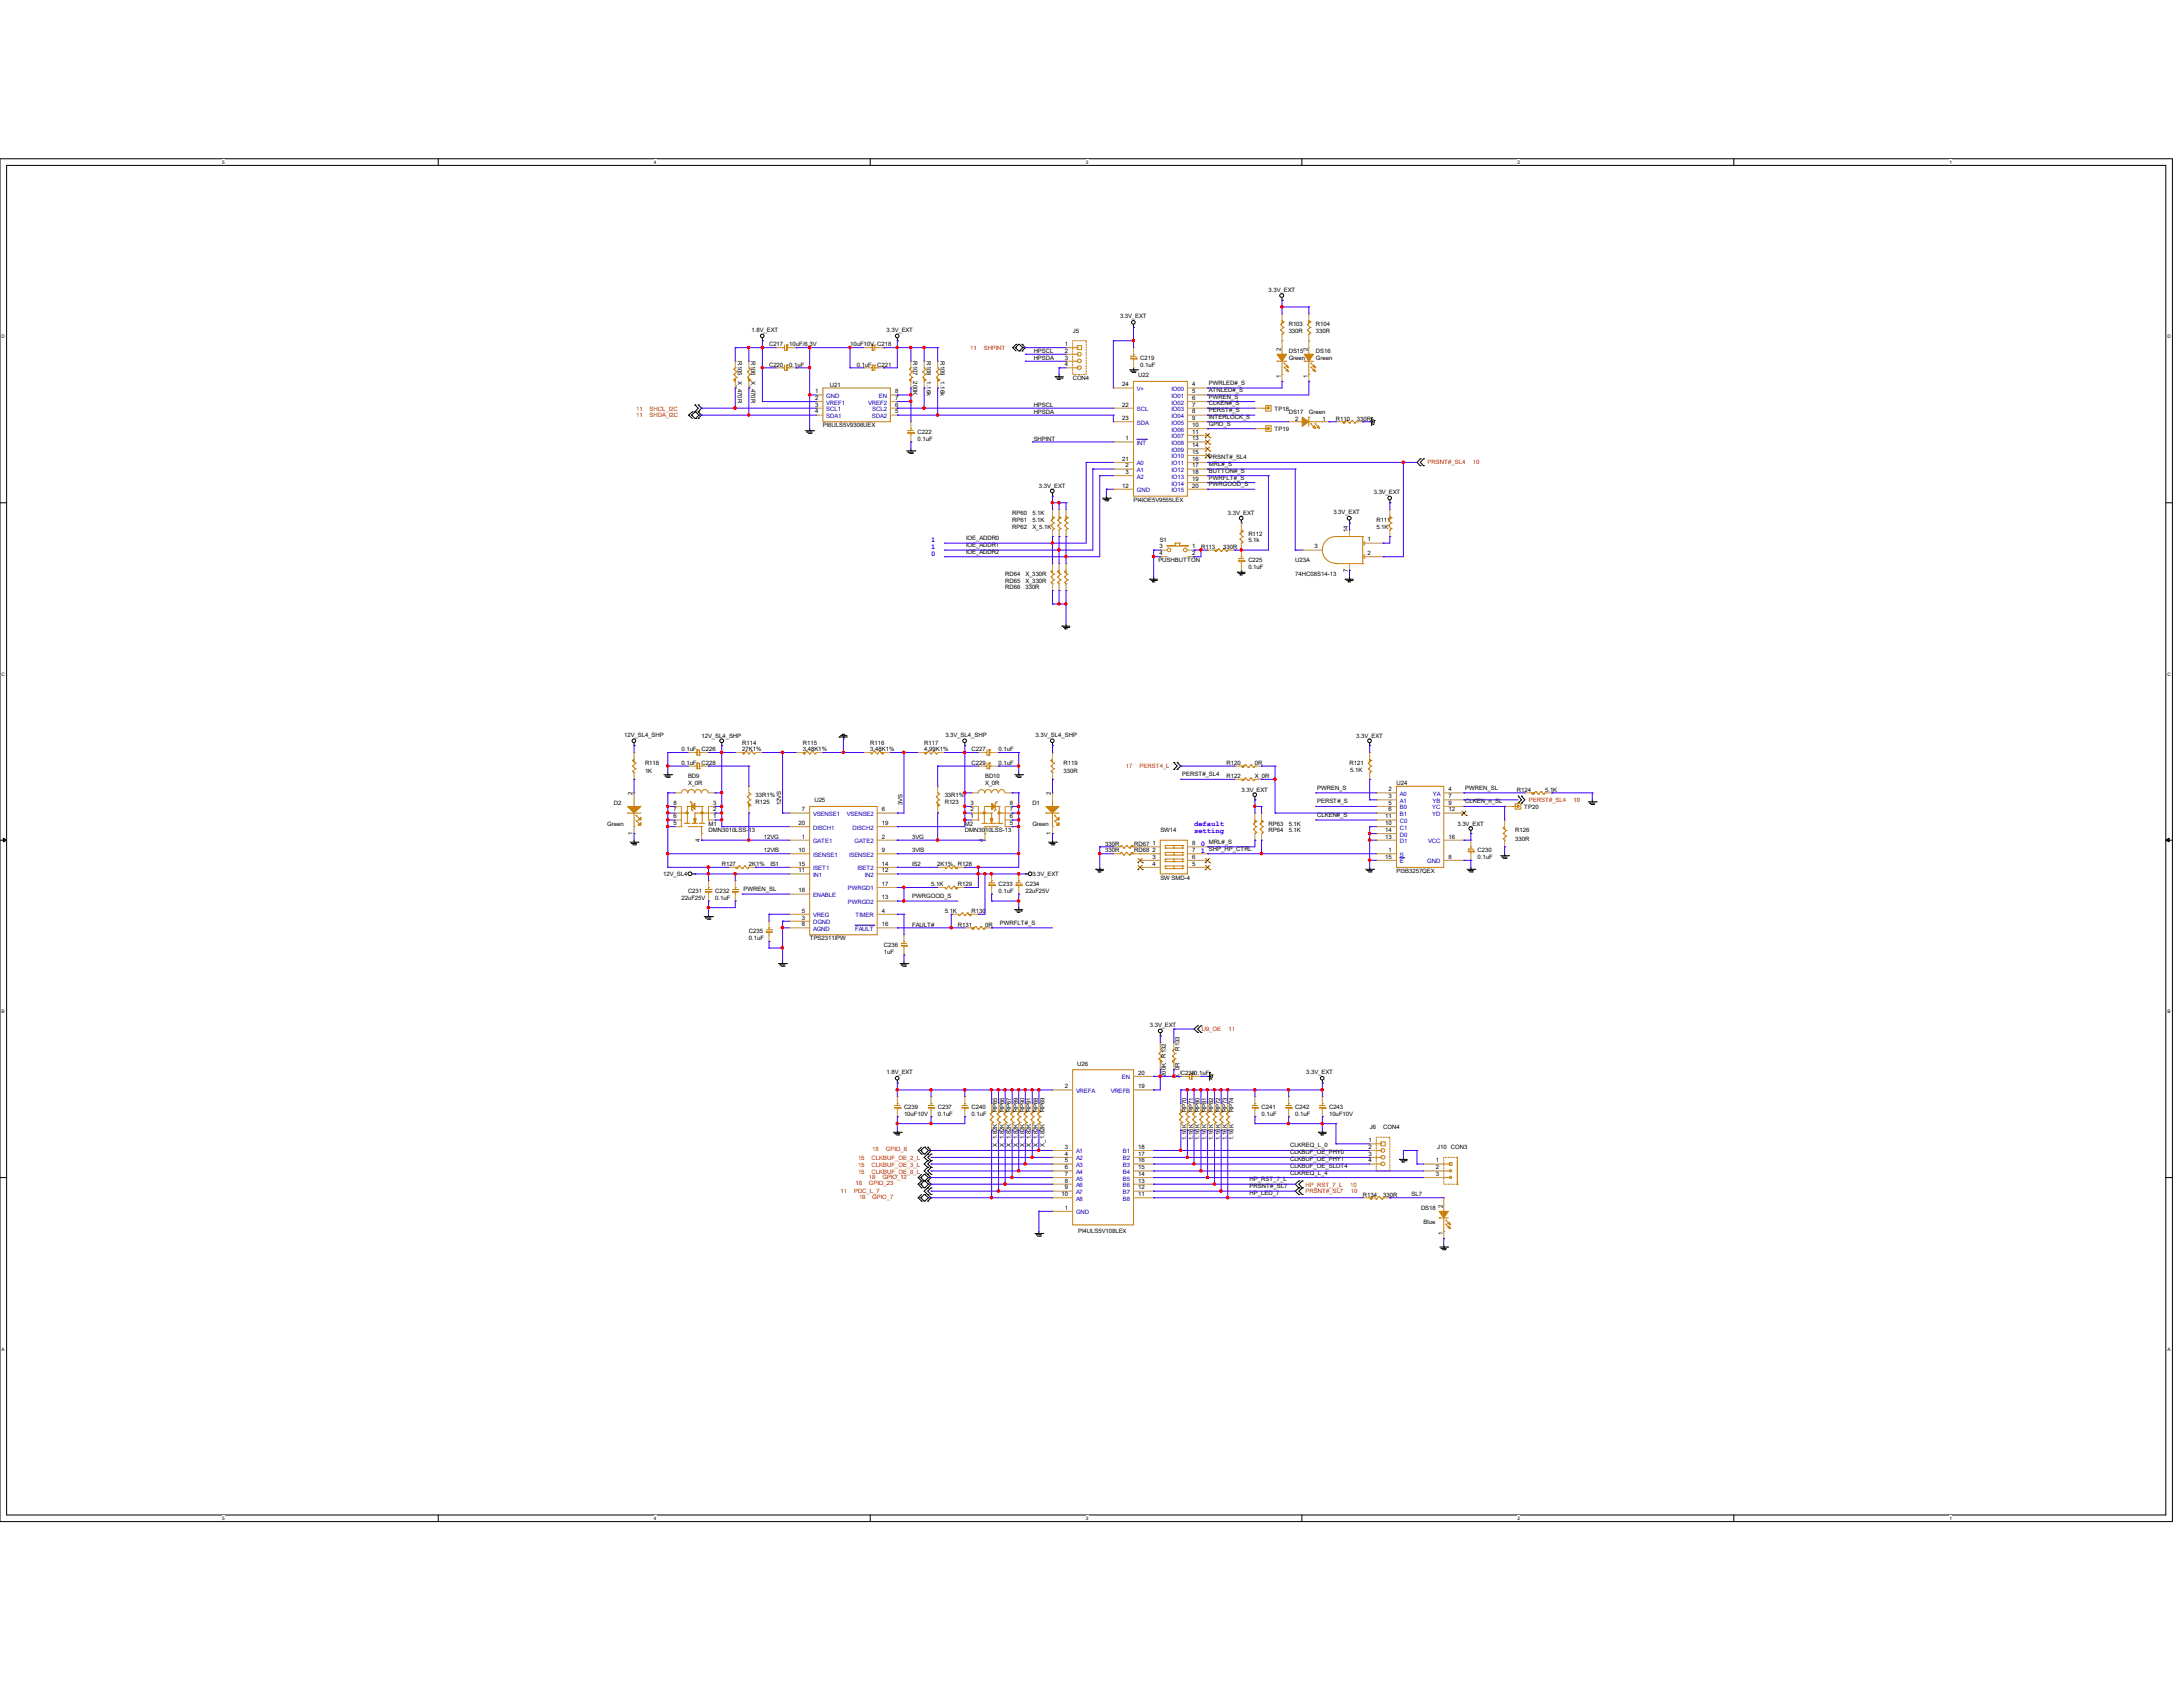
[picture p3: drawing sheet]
<svg xmlns="http://www.w3.org/2000/svg" width="279mm" height="216mm" viewBox="0 0 279 216" stroke-linecap="round" stroke-linejoin="round" font-family="sans-serif">
<defs><g id="words">
<g font-size=".9" fill="#00f">
<text x="119.2" y="69.4">1</text>
<text x="119.2" y="70.3">1</text>
<text x="119.2" y="71.2">0</text>
<text x="152.8" y="105.7">default</text>
<text x="152.8" y="106.6">setting</text>
<text x="153.7" y="108.3">0</text>
<text x="153.7" y="109.1">1</text>
</g>
<g font-size=".8">
<text x="143.3" y="40.7">3.3V_EXT</text>
<text x="162.4" y="37.4">3.3V_EXT</text>
<text x="164.9" y="41.7">R103</text>
<text x="168.4" y="41.7">R104</text>
<text x="94.4" y="46.2" transform="rotate(90 94.4 46.2)">R105</text>
<text x="96.1" y="46.2" transform="rotate(90 96.1 46.2)">R106</text>
<text x="96.2" y="42.5">1.8V_EXT</text>
<text x="98.4" y="46.9">C220</text>
<text x="98.4" y="44.3">C217</text>
<text x="101" y="46.9">0.1uF</text>
<text x="101" y="44.3">10uF/6.3V</text>
<text x="108.8" y="44.3">10uF10V C218</text>
<text x="109.6" y="46.9">0.1uF</text>
<text x="112.3" y="46.9">C221</text>
<text x="113.5" y="42.5">3.3V_EXT</text>
<text x="116.9" y="46.2" transform="rotate(90 116.9 46.2)">R107</text>
<text x="118.6" y="46.2" transform="rotate(90 118.6 46.2)">R108</text>
<text x="120.4" y="46.2" transform="rotate(90 120.4 46.2)">R109</text>
<text x="132.3" y="45.2">HPSCL</text>
<text x="132.3" y="46.1">HPSDA</text>
<text x="136.3" y="44.3">1</text>
<text x="136.3" y="45.1">2</text>
<text x="136.3" y="46">3</text>
<text x="136.3" y="46.9">4</text>
<text x="137.3" y="42.6">J5</text>
<text x="145.9" y="46.1">C219</text>
<text x="145.9" y="46.9">0.1uF</text>
<text x="163.9" y="44.9" transform="rotate(-90 163.9 44.9)">2</text>
<text x="164.9" y="45.2">DS15</text>
<text x="164.9" y="46.1">Green</text>
<text x="164.9" y="42.6">330R</text>
<text x="167.4" y="44.9" transform="rotate(-90 167.4 44.9)">2</text>
<text x="168.4" y="42.6">330R</text>
<text x="168.4" y="45.2">DS16</text>
<text x="168.4" y="46.1">Green</text>
<text x="94.4" y="48.8" transform="rotate(90 94.4 48.8)">X_470R</text>
<text x="96.1" y="48.8" transform="rotate(90 96.1 48.8)">X_470R</text>
<text x="104.3" y="50.3">1</text>
<text x="104.3" y="51.2">2</text>
<text x="104.3" y="52">3</text>
<text x="104.3" y="52.9">4</text>
<text x="106.2" y="49.5">U21</text>
<text x="114.6" y="52.9">5</text>
<text x="114.6" y="52">6</text>
<text x="114.6" y="51.2">7</text>
<text x="114.6" y="50.3">8</text>
<text x="116.9" y="48.8" transform="rotate(90 116.9 48.8)">200K</text>
<text x="118.6" y="48.8" transform="rotate(90 118.6 48.8)">1.16k</text>
<text x="120.4" y="48.8" transform="rotate(90 120.4 48.8)">1.16k</text>
<text x="132.3" y="52.1">HPSCL</text>
<text x="132.3" y="53">HPSDA</text>
<text x="137.3" y="48.6">CON4</text>
<text x="143.6" y="52">22</text>
<text x="143.6" y="53.8">23</text>
<text x="143.6" y="49.4">24</text>
<text x="145.7" y="48.3">U22</text>
<text x="152.6" y="49.4">4</text>
<text x="152.6" y="50.3">5</text>
<text x="152.6" y="51.2">6</text>
<text x="152.6" y="52">7</text>
<text x="152.6" y="52.9">8</text>
<text x="152.6" y="53.8">9</text>
<text x="154.7" y="49.3">PWRLED#_S</text>
<text x="154.7" y="50.2">ATNLED#_S</text>
<text x="154.7" y="51">PWREN_S</text>
<text x="154.7" y="51.9">CLKEN#_S</text>
<text x="154.7" y="52.7">PERST#_S</text>
<text x="154.7" y="53.6">INTERLOCK_S</text>
<text x="163.1" y="52.6">TP18</text>
<text x="163.9" y="48.4" transform="rotate(-90 163.9 48.4)">1</text>
<text x="164.9" y="53">DS17</text>
<text x="165.8" y="53.8">2</text>
<text x="167.4" y="48.4" transform="rotate(-90 167.4 48.4)">1</text>
<text x="167.5" y="53">Green</text>
<text x="169.3" y="53.8">1</text>
<text x="171" y="53.8">R110</text>
<text x="173.7" y="53.8">330R</text>
<text x="105.3" y="54.7">PI6ULS5V9306UEX</text>
<text x="117.4" y="55.6">C222</text>
<text x="117.4" y="56.4">0.1uF</text>
<text x="132.3" y="56.4">SHPINT</text>
<text x="143.6" y="59">21</text>
<text x="144.1" y="56.3">1</text>
<text x="144.1" y="59.8">2</text>
<text x="152.6" y="54.7">10</text>
<text x="152.6" y="55.5">11</text>
<text x="152.6" y="56.3">13</text>
<text x="152.6" y="57.2">14</text>
<text x="152.6" y="58.1">15</text>
<text x="152.6" y="59">16</text>
<text x="152.6" y="59.8">17</text>
<text x="154.7" y="54.5">GPIO_S</text>
<text x="154.7" y="59.6">MRL#_S</text>
<text x="154.7" y="58.8">PRSNT#_SL4</text>
<text x="163.1" y="55.2">TP19</text>
<text x="129.5" y="65.9">RP60</text>
<text x="132.1" y="65.9">5.1K</text>
<text x="133" y="62.5">3.3V_EXT</text>
<text x="143.6" y="62.4">12</text>
<text x="144.1" y="60.7">3</text>
<text x="145.1" y="64.2">PI4IOE5V9555LEX</text>
<text x="152.6" y="60.7">18</text>
<text x="152.6" y="61.6">19</text>
<text x="152.6" y="62.4">20</text>
<text x="154.7" y="61.4">PWRFLT#_S</text>
<text x="154.7" y="62.2">PWRGOOD_S</text>
<text x="154.7" y="60.5">BUTTON#_S</text>
<text x="157.1" y="65.9">3.3V_EXT</text>
<text x="170.7" y="65.7">3.3V_EXT</text>
<text x="175.8" y="63.2">3.3V_EXT</text>
<text x="123.7" y="70">IOE_ADDR1</text>
<text x="123.7" y="70.9">IOE_ADDR2</text>
<text x="123.7" y="69.1">IOE_ADDR0</text>
<text x="129.5" y="67.6">RP62</text>
<text x="129.5" y="66.8">RP61</text>
<text x="132.1" y="67.6">X_5.1K</text>
<text x="132.1" y="66.8">5.1K</text>
<text x="148.3" y="72">PUSHBUTTON</text>
<text x="148.4" y="70.2">3</text>
<text x="148.4" y="71">4</text>
<text x="148.4" y="69.4">S1</text>
<text x="152.6" y="70.2">1</text>
<text x="152.6" y="71">2</text>
<text x="153.7" y="70.2">R113</text>
<text x="156.6" y="70.2">330R</text>
<text x="159.8" y="68.5">R112</text>
<text x="159.8" y="69.4">5.1k</text>
<text x="159.8" y="72">C225</text>
<text x="165.8" y="72">U23A</text>
<text x="168.2" y="70.2">3</text>
<text x="172.5" y="68.1" transform="rotate(-90 172.5 68.1)">14</text>
<text x="175" y="69.3">1</text>
<text x="175" y="71">2</text>
<text x="176.2" y="66.8">R111</text>
<text x="176.2" y="67.6">5.1K</text>
<text x="128.7" y="75.4">RD66</text>
<text x="128.7" y="73.7">RD64</text>
<text x="128.7" y="74.5">RD65</text>
<text x="131.2" y="75.4">330R</text>
<text x="131.2" y="73.7">X_330R</text>
<text x="131.2" y="74.5">X_330R</text>
<text x="159.8" y="72.9">0.1uF</text>
<text x="165.8" y="73.7">74HC08S14-13</text>
<text x="172.5" y="73.2" transform="rotate(-90 172.5 73.2)">7</text>
<text x="79.9" y="94.3">12V_SL4_SHP</text>
<text x="89.8" y="94.4">12V_SL4_SHP</text>
<text x="95" y="95.3">R114</text>
<text x="102.7" y="95.3">R115</text>
<text x="111.4" y="95.3">R116</text>
<text x="118.3" y="95.3">R117</text>
<text x="121" y="94.3">3.3V_SL4_SHP</text>
<text x="132.6" y="94.3">3.3V_SL4_SHP</text>
<text x="173.6" y="94.4">3.3V_EXT</text>
<text x="80.9" y="101.8" transform="rotate(-90 80.9 101.8)">2</text>
<text x="82.6" y="97.9">R118</text>
<text x="82.6" y="98.9">1K</text>
<text x="87.2" y="96.1">0.1uF</text>
<text x="87.2" y="97.9">0.1uF</text>
<text x="88.1" y="99.6">BD9</text>
<text x="88.1" y="100.5">X_0R</text>
<text x="89.8" y="96.1">C226</text>
<text x="89.8" y="97.9">C228</text>
<text x="95" y="96.1">27K1%</text>
<text x="102.7" y="96.1">3.48K1%</text>
<text x="111.4" y="96.1">3.48K1%</text>
<text x="118.3" y="96.1">4.99K1%</text>
<text x="124.3" y="97.9">C229</text>
<text x="124.3" y="96.1">C227</text>
<text x="126.1" y="99.6">BD10</text>
<text x="126.1" y="100.5">X_0R</text>
<text x="127.8" y="97.9">0.1uF</text>
<text x="127.8" y="96.1">0.1uF</text>
<text x="134.5" y="101.8" transform="rotate(-90 134.5 101.8)">2</text>
<text x="136.1" y="97.9">R119</text>
<text x="136.1" y="98.9">330R</text>
<text x="151.3" y="99.4">PERST#_SL4</text>
<text x="157" y="99.6">R122</text>
<text x="157" y="97.9">R120</text>
<text x="158.9" y="101.3">3.3V_EXT</text>
<text x="160.6" y="99.6">X_0R</text>
<text x="160.6" y="97.9">0R</text>
<text x="168.6" y="101.1">PWREN_S</text>
<text x="172.7" y="97.9">R121</text>
<text x="172.8" y="98.8">5.1K</text>
<text x="177.7" y="101.3">2</text>
<text x="178.7" y="100.5">U24</text>
<text x="185.4" y="101.3">4</text>
<text x="187.5" y="101.1">PWREN_SL</text>
<text x="194.2" y="101.3">R124</text>
<text x="197.7" y="101.3">5.1K</text>
<text x="77.7" y="105.7">Green</text>
<text x="78.6" y="103.1">D2</text>
<text x="80.9" y="106.8" transform="rotate(-90 80.9 106.8)">1</text>
<text x="86.2" y="105.6">5</text>
<text x="86.2" y="104.7">6</text>
<text x="86.2" y="103.8">7</text>
<text x="86.2" y="103">8</text>
<text x="89.6" y="107.7" transform="rotate(-90 89.6 107.7)">4</text>
<text x="90.7" y="105.7">M1</text>
<text x="90.7" y="106.5">DMN3010LSS-13</text>
<text x="91.3" y="104.7">1</text>
<text x="91.3" y="103.8">2</text>
<text x="91.3" y="103">3</text>
<text x="96.7" y="102.9">R125</text>
<text x="96.7" y="102">33R1%</text>
<text x="97.8" y="107.4">12VG</text>
<text x="100" y="103" transform="rotate(-90 100 103)">12VS</text>
<text x="102.2" y="105.6">20</text>
<text x="102.6" y="107.3">1</text>
<text x="102.6" y="103.8">7</text>
<text x="104.2" y="102.7">U25</text>
<text x="112.9" y="107.3">2</text>
<text x="112.9" y="103.8">6</text>
<text x="112.9" y="105.6">19</text>
<text x="115.5" y="103" transform="rotate(-90 115.5 103)">3VS</text>
<text x="116.8" y="107.4">3VG</text>
<text x="120.9" y="102.9">R123</text>
<text x="120.9" y="102">33R1%</text>
<text x="123.5" y="105.7">M2</text>
<text x="123.5" y="106.5">DMN3010LSS-13</text>
<text x="124.2" y="104.7">1</text>
<text x="124.2" y="103.8">2</text>
<text x="124.2" y="103">3</text>
<text x="125.9" y="107.7" transform="rotate(-90 125.9 107.7)">4</text>
<text x="129.3" y="105.6">5</text>
<text x="129.3" y="104.7">6</text>
<text x="129.3" y="103.8">7</text>
<text x="129.3" y="103">8</text>
<text x="132.1" y="103.1">D1</text>
<text x="132.1" y="105.7">Green</text>
<text x="134.5" y="106.8" transform="rotate(-90 134.5 106.8)">1</text>
<text x="148.5" y="106.5">SW14</text>
<text x="154.7" y="108">MRL#_S</text>
<text x="162.4" y="106.5">RP64</text>
<text x="162.4" y="105.7">RP63</text>
<text x="164.9" y="106.5">5.1K</text>
<text x="164.9" y="105.7">5.1K</text>
<text x="168.6" y="104.6">CLKEN#_S</text>
<text x="168.6" y="102.8">PERST#_S</text>
<text x="177.3" y="106.5">14</text>
<text x="177.3" y="107.3">13</text>
<text x="177.3" y="104.7">11</text>
<text x="177.3" y="105.6">10</text>
<text x="177.7" y="102.1">3</text>
<text x="177.7" y="103">5</text>
<text x="177.7" y="103.8">6</text>
<text x="185.4" y="102.1">7</text>
<text x="185.4" y="107.3">16</text>
<text x="185.4" y="103.8">12</text>
<text x="185.4" y="103">9</text>
<text x="186.5" y="105.7">3.3V_EXT</text>
<text x="187.5" y="102.8">CLKEN_n_SL</text>
<text x="193.9" y="106.5">R126</text>
<text x="193.9" y="107.6">330R</text>
<text x="195.1" y="103.6">TP20</text>
<text x="84.9" y="112.1">12V_SL4</text>
<text x="92.4" y="110.8">R127</text>
<text x="95.8" y="110.8">2K1%</text>
<text x="97.8" y="109.1">12VIS</text>
<text x="98.6" y="110.8">IS1</text>
<text x="102.2" y="109.1">10</text>
<text x="102.2" y="111.6">11</text>
<text x="102.2" y="110.8">15</text>
<text x="112.9" y="109.1">9</text>
<text x="112.9" y="111.6">12</text>
<text x="112.9" y="110.8">14</text>
<text x="112.9" y="113.4">17</text>
<text x="116.8" y="109.1">3VIS</text>
<text x="116.8" y="110.8">IS2</text>
<text x="119.2" y="113.4">5.1K</text>
<text x="119.9" y="110.8">2K1%</text>
<text x="122.6" y="110.8">R128</text>
<text x="122.6" y="113.4">R129</text>
<text x="127.8" y="113.4">C233</text>
<text x="131.2" y="113.4">C234</text>
<text x="132.1" y="112.1">3.3V_EXT</text>
<text x="141.4" y="109.1">330R</text>
<text x="141.4" y="108.2">330R</text>
<text x="145.2" y="109.1">RD68</text>
<text x="145.2" y="108.2">RD67</text>
<text x="147.5" y="108.2">1</text>
<text x="147.5" y="109.1">2</text>
<text x="147.5" y="109.9">3</text>
<text x="147.5" y="110.8">4</text>
<text x="148.5" y="112.6">SW SMD-4</text>
<text x="152.6" y="108.2">8</text>
<text x="152.6" y="109.1">7</text>
<text x="152.6" y="109.9">6</text>
<text x="152.6" y="110.8">5</text>
<text x="154.7" y="108.9">SHP_HP_CTRL</text>
<text x="177.3" y="109.9">15</text>
<text x="177.7" y="109.1">1</text>
<text x="178.7" y="111.7">PI3B3257QEX</text>
<text x="185.4" y="109.9">8</text>
<text x="189.1" y="109.1">C230</text>
<text x="189.1" y="110">0.1uF</text>
<text x="87.2" y="115.1">22uF25V</text>
<text x="88.1" y="114.3">C231</text>
<text x="91.5" y="114.3">C232</text>
<text x="91.5" y="115.1">0.1uF</text>
<text x="95.2" y="114">PWREN_SL</text>
<text x="95.8" y="119.5">C235</text>
<text x="102.2" y="114.2">18</text>
<text x="102.6" y="117.7">3</text>
<text x="102.6" y="116.8">5</text>
<text x="102.6" y="118.5">8</text>
<text x="112.9" y="116.8">4</text>
<text x="112.9" y="115.1">13</text>
<text x="112.9" y="118.5">16</text>
<text x="116.8" y="118.6">FAULT#</text>
<text x="116.8" y="114.9">PWRGOOD_S</text>
<text x="120.9" y="116.9">5.1K</text>
<text x="122.6" y="118.6">R131</text>
<text x="124.3" y="116.9">R130</text>
<text x="126.1" y="118.6">0R</text>
<text x="127.8" y="114.3">0.1uF</text>
<text x="128" y="118.4">PWRFLT#_S</text>
<text x="131.2" y="114.3">22uF25V</text>
<text x="95.8" y="120.4">0.1uF</text>
<text x="103.6" y="120.4">TPS2311IPW</text>
<text x="113.1" y="121.2">C236</text>
<text x="113.1" y="122">1uF</text>
<text x="147.2" y="131.4">3.3V_EXT</text>
<text x="113.5" y="137.5">1.8V_EXT</text>
<text x="137.9" y="136.4">U26</text>
<text x="145.7" y="137.5">20</text>
<text x="149.2" y="137.8" transform="rotate(-90 149.2 137.8)">200K</text>
<text x="149.2" y="135.3" transform="rotate(-90 149.2 135.3)">R132</text>
<text x="151" y="137.9" transform="rotate(-90 151 137.9)">X_0R</text>
<text x="151" y="134.5" transform="rotate(-90 151 134.5)">R133</text>
<text x="151.1" y="137.6">C2380.1uF</text>
<text x="167.2" y="137.5">3.3V_EXT</text>
<text x="115.7" y="141.9">C239</text>
<text x="115.7" y="142.8">10uF10V</text>
<text x="120" y="141.9">C237</text>
<text x="120" y="142.8">0.1uF</text>
<text x="124.3" y="141.9">C240</text>
<text x="124.3" y="142.8">0.1uF</text>
<text x="127.6" y="142.3" transform="rotate(-90 127.6 142.3)">RP65</text>
<text x="128.5" y="142.3" transform="rotate(-90 128.5 142.3)">RP66</text>
<text x="129.4" y="142.3" transform="rotate(-90 129.4 142.3)">RP67</text>
<text x="130.3" y="142.3" transform="rotate(-90 130.3 142.3)">RP89</text>
<text x="131.1" y="142.3" transform="rotate(-90 131.1 142.3)">RP90</text>
<text x="132" y="142.3" transform="rotate(-90 132 142.3)">RP91</text>
<text x="132.8" y="142.3" transform="rotate(-90 132.8 142.3)">RP68</text>
<text x="133.7" y="142.3" transform="rotate(-90 133.7 142.3)">RP69</text>
<text x="136.3" y="139.3">2</text>
<text x="145.7" y="139.3">19</text>
<text x="151.8" y="142.3" transform="rotate(-90 151.8 142.3)">RP70</text>
<text x="152.7" y="142.3" transform="rotate(-90 152.7 142.3)">RP71</text>
<text x="153.5" y="142.3" transform="rotate(-90 153.5 142.3)">RP80</text>
<text x="154.4" y="142.3" transform="rotate(-90 154.4 142.3)">RP81</text>
<text x="155.3" y="142.3" transform="rotate(-90 155.3 142.3)">RP82</text>
<text x="156.2" y="142.3" transform="rotate(-90 156.2 142.3)">RP72</text>
<text x="157" y="142.3" transform="rotate(-90 157 142.3)">RP73</text>
<text x="157.9" y="142.3" transform="rotate(-90 157.9 142.3)">RP74</text>
<text x="161.5" y="141.9">C241</text>
<text x="161.5" y="142.8">0.1uF</text>
<text x="165.8" y="141.9">C242</text>
<text x="165.8" y="142.8">0.1uF</text>
<text x="170.1" y="141.9">C243</text>
<text x="170.1" y="142.8">10uF10V</text>
<text x="127.6" y="146.7" transform="rotate(-90 127.6 146.7)">X_1.82K</text>
<text x="128.5" y="146.7" transform="rotate(-90 128.5 146.7)">X_1.82K</text>
<text x="129.4" y="146.7" transform="rotate(-90 129.4 146.7)">X_1.82K</text>
<text x="130.3" y="146.7" transform="rotate(-90 130.3 146.7)">X_1.82K</text>
<text x="131.1" y="146.7" transform="rotate(-90 131.1 146.7)">X_1.82K</text>
<text x="132" y="146.7" transform="rotate(-90 132 146.7)">X_1.82K</text>
<text x="132.8" y="146.7" transform="rotate(-90 132.8 146.7)">X_1.82K</text>
<text x="133.7" y="146.7" transform="rotate(-90 133.7 146.7)">X_1.82K</text>
<text x="136.3" y="147">3</text>
<text x="136.3" y="147.9">4</text>
<text x="136.3" y="148.8">5</text>
<text x="136.3" y="149.6">6</text>
<text x="145.7" y="149.6">15</text>
<text x="145.7" y="148.8">16</text>
<text x="145.7" y="147.9">17</text>
<text x="145.7" y="147">18</text>
<text x="151.8" y="145.9" transform="rotate(-90 151.8 145.9)">1.16K</text>
<text x="152.7" y="145.9" transform="rotate(-90 152.7 145.9)">1.16K</text>
<text x="153.5" y="145.9" transform="rotate(-90 153.5 145.9)">1.16K</text>
<text x="154.4" y="145.9" transform="rotate(-90 154.4 145.9)">1.16K</text>
<text x="155.3" y="145.9" transform="rotate(-90 155.3 145.9)">1.16K</text>
<text x="156.2" y="145.9" transform="rotate(-90 156.2 145.9)">1.16K</text>
<text x="157" y="145.9" transform="rotate(-90 157 145.9)">1.16K</text>
<text x="157.9" y="145.9" transform="rotate(-90 157.9 145.9)">1.16K</text>
<text x="165.1" y="146.9">CLKREQ_L_0</text>
<text x="165.1" y="147.7">CLKBUF_OE_PHY0</text>
<text x="165.1" y="149.5">CLKBUF_OE_SLOT4</text>
<text x="165.1" y="148.6">CLKBUF_OE_PHY1</text>
<text x="175.1" y="146.2">1</text>
<text x="175.1" y="147">2</text>
<text x="175.1" y="147.9">3</text>
<text x="175.1" y="148.8">4</text>
<text x="175.3" y="144.5">J6</text>
<text x="177" y="144.5">CON4</text>
<text x="183.8" y="148.8">1</text>
<text x="183.8" y="149.6">2</text>
<text x="183.9" y="147.1">J10 CON3</text>
<text x="135.9" y="153.1">10</text>
<text x="136.3" y="154.8">1</text>
<text x="136.3" y="150.5">7</text>
<text x="136.3" y="151.3">8</text>
<text x="136.3" y="152.2">9</text>
<text x="145.7" y="153.1">11</text>
<text x="145.7" y="152.2">12</text>
<text x="145.7" y="151.3">13</text>
<text x="145.7" y="150.5">14</text>
<text x="159.9" y="151.2">HP_RST_7_L</text>
<text x="159.9" y="152.9">HP_LED_7</text>
<text x="159.9" y="152.1">PRSNT#_SL7</text>
<text x="165.1" y="150.3">CLKREQ_L_4</text>
<text x="174.4" y="153.2">R134</text>
<text x="177" y="153.2">330R</text>
<text x="180.6" y="153.1">SL7</text>
<text x="181.9" y="154.9">DS18</text>
<text x="183.8" y="150.5">3</text>
<text x="184.7" y="154.6" transform="rotate(-90 184.7 154.6)">2</text>
<text x="138" y="157.8">PI4ULS5V108LEX</text>
<text x="182.2" y="156.6">Blue</text>
<text x="184.7" y="158" transform="rotate(-90 184.7 158)">1</text>
</g>
<g font-size=".8" fill="#f00">
<text x="124.2" y="44.8">11</text>
<text x="125.9" y="44.8">SHPINT</text>
<text x="81.4" y="52.5">11</text>
<text x="81.4" y="53.4">11</text>
<text x="83.1" y="52.5">SHCL_I2C</text>
<text x="83.1" y="53.4">SHDA_I2C</text>
<text x="182.7" y="59.4">PRSNT#_SL4</text>
<text x="188.5" y="59.4">10</text>
<text x="144.1" y="98.3">17</text>
<text x="145.8" y="98.3">PERST4_L</text>
<text x="195.7" y="102.7">PERST#_SL4</text>
<text x="201.4" y="102.7">10</text>
<text x="153.8" y="132">U9_OE</text>
<text x="157.2" y="132">11</text>
<text x="109.8" y="148.5">15</text>
<text x="109.8" y="149.4">15</text>
<text x="111.6" y="148.5">CLKBUF_OE_2_L</text>
<text x="111.6" y="149.4">CLKBUF_OE_3_L</text>
<text x="111.6" y="147.4">18</text>
<text x="113.4" y="147.4">GPIO_8</text>
<text x="107.6" y="152.7">11</text>
<text x="109.3" y="152.7">PDC_L_7</text>
<text x="109.5" y="151.7">18</text>
<text x="109.8" y="150.2">15</text>
<text x="109.9" y="153.4">18</text>
<text x="111.2" y="151.7">GPIO_23</text>
<text x="111.2" y="150.8">18</text>
<text x="111.6" y="150.2">CLKBUF_OE_8_L</text>
<text x="111.6" y="153.4">GPIO_7</text>
<text x="113" y="150.8">GPIO_12</text>
<text x="167.1" y="151.8">HP_RST_7_L</text>
<text x="167.1" y="152.7">PRSNT#_SL7</text>
<text x="172.8" y="151.8">10</text>
<text x="172.9" y="152.7">10</text>
</g>
<g font-size=".8" fill="#00c">
<text x="105.8" y="50.9">GND</text>
<text x="105.8" y="51.8">VREF1</text>
<text x="105.8" y="52.6">SCL1</text>
<text x="105.8" y="53.5">SDA1</text>
<text x="111.1" y="51.8">VREF2</text>
<text x="111.6" y="53.5">SDA2</text>
<text x="111.6" y="52.6">SCL2</text>
<text x="112.5" y="50.9">EN</text>
<text x="145.5" y="52.6">SCL</text>
<text x="145.5" y="50">V+</text>
<text x="150" y="50">IO00</text>
<text x="150" y="50.9">IO01</text>
<text x="150" y="51.8">IO02</text>
<text x="150" y="52.6">IO03</text>
<text x="150" y="53.5">IO04</text>
<text x="145.5" y="56.9">INT</text>
<text x="145.5" y="59.6">A0</text>
<text x="145.5" y="54.4">SDA</text>
<text x="150" y="54.4">IO05</text>
<text x="150" y="55.2">IO06</text>
<text x="150" y="56.1">IO07</text>
<text x="150" y="56.9">IO08</text>
<text x="150" y="57.8">IO09</text>
<text x="150" y="58.7">IO10</text>
<text x="150" y="59.6">IO11</text>
<text x="145.5" y="60.4">A1</text>
<text x="145.5" y="61.3">A2</text>
<text x="145.5" y="63">GND</text>
<text x="150" y="60.4">IO12</text>
<text x="150" y="61.3">IO13</text>
<text x="150" y="62.1">IO14</text>
<text x="150" y="63">IO15</text>
<text x="179.2" y="101.9">A0</text>
<text x="183.4" y="101.9">YA</text>
<text x="104.1" y="107.9">GATE1</text>
<text x="104.1" y="104.4">VSENSE1</text>
<text x="104.1" y="106.2">DISCH1</text>
<text x="108.4" y="104.4">VSENSE2</text>
<text x="109.1" y="106.2">DISCH2</text>
<text x="109.4" y="107.9">GATE2</text>
<text x="179.2" y="102.7">A1</text>
<text x="179.2" y="103.6">B0</text>
<text x="179.2" y="104.4">B1</text>
<text x="179.2" y="107.1">D0</text>
<text x="179.2" y="107.9">D1</text>
<text x="179.2" y="105.3">C0</text>
<text x="179.2" y="106.2">C1</text>
<text x="182.8" y="107.9">VCC</text>
<text x="183.3" y="104.4">YD</text>
<text x="183.3" y="103.6">YC</text>
<text x="183.4" y="102.7">YB</text>
<text x="104.1" y="109.6">ISENSE1</text>
<text x="104.1" y="112.2">IN1</text>
<text x="104.1" y="111.4">ISET1</text>
<text x="108.5" y="114">PWRGD1</text>
<text x="108.7" y="109.6">ISENSE2</text>
<text x="109.7" y="111.4">ISET2</text>
<text x="110.7" y="112.2">IN2</text>
<text x="179.2" y="109.6">S</text>
<text x="179.2" y="110.5">E</text>
<text x="182.7" y="110.5">GND</text>
<text x="104.1" y="118.3">DGND</text>
<text x="104.1" y="117.4">VREG</text>
<text x="104.1" y="119.1">AGND</text>
<text x="104.1" y="114.8">ENABLE</text>
<text x="108.5" y="115.7">PWRGD2</text>
<text x="109.4" y="119.1">FAULT</text>
<text x="109.5" y="117.4">TIMER</text>
<text x="137.7" y="139.9">VREFA</text>
<text x="142.2" y="139.9">VREFB</text>
<text x="143.6" y="138.1">EN</text>
<text x="137.7" y="147.6">A1</text>
<text x="137.7" y="148.5">A2</text>
<text x="137.7" y="149.4">A3</text>
<text x="143.7" y="149.4">B3</text>
<text x="143.7" y="148.5">B2</text>
<text x="143.7" y="147.6">B1</text>
<text x="137.7" y="155.4">GND</text>
<text x="137.7" y="150.2">A4</text>
<text x="137.7" y="151.1">A5</text>
<text x="137.7" y="151.9">A6</text>
<text x="137.7" y="152.8">A7</text>
<text x="137.7" y="153.7">A8</text>
<text x="143.7" y="153.7">B8</text>
<text x="143.7" y="152.8">B7</text>
<text x="143.7" y="151.9">B6</text>
<text x="143.7" y="151.1">B5</text>
<text x="143.7" y="150.2">B4</text>
</g>
<g font-size=".6">
<text x="28.4" y="21">5</text>
<text x="83.7" y="21">4</text>
<text x="139" y="21">3</text>
<text x="194.2" y="21">2</text>
<text x="249.5" y="21">1</text>
<text x=".2" y="43.3">D</text>
<text x="277.4" y="43.3">D</text>
<text x=".2" y="86.5">C</text>
<text x="277.4" y="86.5">C</text>
<text x=".2" y="129.7">B</text>
<text x="277.4" y="129.7">B</text>
<text x=".2" y="172.8">A</text>
<text x="277.4" y="172.8">A</text>
<text x="28.4" y="194.5">5</text>
<text x="83.7" y="194.5">4</text>
<text x="139" y="194.5">3</text>
<text x="194.2" y="194.5">2</text>
<text x="249.5" y="194.5">1</text>
</g>
</g></defs>
<path d="M0 20.3h278v174.4h-278zM.8 21.2h276.4v172.7h-276.4z" fill="none" stroke="#000" stroke-width=".13"/>
<g fill="#fff">
<path d="M28.4 20.4h.3v.7h-.3z"/>
<path d="M28.4 194h.3v.6h-.3z"/>
</g>
<path d="M56.1 20.3v.9M56.1 193.9v.8" fill="none" stroke="#000" stroke-width=".13"/>
<g fill="#fff">
<path d="M83.7 20.4h.3v.7h-.3z"/>
<path d="M83.7 194h.3v.6h-.3z"/>
</g>
<path d="M111.4 20.3v.9M111.4 193.9v.8" fill="none" stroke="#000" stroke-width=".13"/>
<g fill="#fff">
<path d="M139 20.4h.3v.7h-.3z"/>
<path d="M139 194h.3v.6h-.3z"/>
</g>
<path d="M166.6 20.3v.9M166.6 193.9v.8" fill="none" stroke="#000" stroke-width=".13"/>
<g fill="#fff">
<path d="M194.2 20.4h.3v.7h-.3z"/>
<path d="M194.2 194h.3v.6h-.3z"/>
</g>
<path d="M221.9 20.3v.9M221.9 193.9v.8" fill="none" stroke="#000" stroke-width=".13"/>
<g fill="#fff">
<path d="M249.5 20.4h.3v.7h-.3z"/>
<path d="M249.5 194h.3v.6h-.3z"/>
<path d="M.2 42.8h.4v.6h-.4z"/>
<path d="M277.4 42.8h.4v.6h-.4z"/>
<path d="M.2 85.9h.4v.7h-.4z"/>
<path d="M277.4 85.9h.4v.7h-.4z"/>
</g>
<path d="M0 64.3h.8M277.2 64.3h.8" fill="none" stroke="#000" stroke-width=".13"/>
<g fill="#fff">
<path d="M.2 129.1h.4v.7h-.4z"/>
<path d="M277.4 129.1h.4v.7h-.4z"/>
</g>
<path d="M0 107.5h.8M277.2 107.5h.8" fill="none" stroke="#000" stroke-width=".13"/>
<path d="M.4 107.3l.4 .2-.4 .2zM277.2 107.5l.4-.2v.4z" fill="#000" stroke="#000" stroke-width=".13"/>
<g fill="#fff">
<path d="M.2 172.3h.4v.7h-.4z"/>
<path d="M277.4 172.3h.4v.7h-.4z"/>
</g>
<g fill="none" stroke="#000" stroke-width=".13">
<path d="M164.1 38.4h.1M164.1 38.1v.3M88.1 53.1h.1M88.1 53.1l.5 .5M88.5 53.1h.1M88.5 53.1l.4 .5M88.6 52.7h.1M88.6 52.7l-.5 .4M88.9 52.7h.1M88.9 51.8h.1M88.9 51.8l.5 .4-.5 .5M88.9 52.7l-.4 .4"/>
<path d="M89 53.6h.1M89 52.7l.5 .4M89.4 51.8h.1M89.4 52.7h.1M89.4 53.6h.1M89.4 51.8l.4 .4-.4 .5M89.4 52.7l.4 .4-.4 .5M89.5 53.1h.1M89.5 53.1l-.5 .5M97.6 43.6h.1M97.6 43.3v.3M103.1 55.1h1"/>
<path d="M103.3 55.3h.1M103.3 55.3h.7M103.5 55.5h.3M103.6 55.1h.1M103.6 54.9v.2M103.8 55.5h.1M104.1 55.1h.1M114.9 43.6h.1M114.9 43.3v.3M116 57.7h1.1M116.2 57.9h.1M116.2 57.9h.7"/>
<path d="M116.4 58h.4M116.6 57.7h.1M116.6 57.4v.3M116.8 58h.1M117.1 57.7h.1M129.6 44.5h.1M129.6 44.5l.4 .4M130 44.5h.1M130 44.5l.4 .4M130 44.1h.1M130 44.1l-.4 .4M130.4 44.1h.1"/>
<path d="M130.4 44.1l-.4 .4M130.5 44.9h.1M130.5 44.1l.4 .4M130.8 44.1h.1M130.8 44.9h.1M130.8 44.1l.4 .4-.4 .4M130.9 44.5h.1M130.9 44.5l-.4 .4M135 48.2h.1M135 48.2h1.1M135.2 48.4h.7M135.4 48.6h.1"/>
<path d="M135.4 48.6h.3M135.6 48.2h.1M135.6 47.9v.3M135.9 48.4h.1M144.6 47.3h1M144.7 47.5h.1M144.7 47.5h.7M144.9 47.7h.3M145.1 47.3h.1M145.1 41.9h.1M145.1 41.5v.4M145.1 47.1v.2"/>
<path d="M145.2 47.7h.1M145.6 47.3h.1M175.3 54h.3M175.6 54h.1M175.6 53.5h.1M175.6 53.5v1M175.7 54.3h.1M175.7 53.6v.7M175.9 53.8h.1M175.9 53.8v.3M181.8 58.7h.1M181.8 59.6h.1"/>
<path d="M181.8 58.7l-.4 .5 .4 .4M182.2 59.6h.1M182.2 58.7h.1M182.2 58.7l-.4 .5 .4 .4M134.7 63.5h.1M134.7 63.1v.4M136.4 79.9v.2M141.1 63.8h1M141.3 63.9h.1M141.3 63.9h.6M141.4 64.1h.4M141.6 63.8h.1"/>
<path d="M141.6 63.5v.3M141.8 64.1h.1M142.1 63.8h.1M147.2 74.1h.1M147.2 74.1h1M147.3 74.3h.7M147.5 74.5h.1M147.5 74.5h.3M147.7 74.1h.1M147.7 73.8v.3M148 74.3h.1M158.4 73.2h.1"/>
<path d="M158.4 73.2h1M158.5 73.4h.7M158.7 73.6h.1M158.7 73.6h.3M158.9 66.9h.1M158.9 73.2h.1M158.9 66.6v.3M158.9 73v.2M159.2 73.4h.1M172.2 74.1h.1M172.2 74.1h1M172.3 74.3h.8"/>
<path d="M172.6 74.5h.1M172.6 74.5h.3M172.7 66.9h.1M172.7 74.1h.1M172.7 66.6v.3M172.7 73.8v.3M173.1 74.3h.1M177.9 64.3h.1M177.9 64v.3M81.2 95.4h.1M81.2 95.1v.3M85 99.1h1"/>
<path d="M85.1 99.3h.1M85.1 99.3h.7M85.3 99.5h.3M85.5 99.1h.1M85.5 98.9v.2M85.6 99.5h.1M86 99.1h.1M92.4 95.4h.1M92.4 95.1v.3M107.4 94.3h.1M107.4 94.3h1.1M107.6 94.1h.7"/>
<path d="M107.8 94h.1M107.8 94h.3M107.9 94.3h.1M107.9 94.3v.3M108.3 94.1h.1M123.5 95.4h.1M123.5 95.1v.3M129.9 99.1h1M130 99.3h.1M130 99.3h.7M130.2 99.5h.4M130.4 99.1h.1"/>
<path d="M130.4 98.9v.2M130.6 99.5h.1M130.9 99.1h.1M134.7 95.4h.1M134.7 95.1v.3M135.9 80.1h.1M135.9 80.1h1M136.1 80.3h.7M136.3 80.5h.1M136.3 80.5h.3M136.4 80.1h.1M136.8 80.3h.1"/>
<path d="M150.2 98.5h.1M150.2 97.6h.1M150.2 97.6l.5 .4-.5 .5M150.7 97.6h.1M150.7 98.5h.1M150.7 97.6l.4 .4-.4 .5M175.3 95.4h.1M175.3 95.1v.3M80.6 107.8h1.1M80.8 107.9h.1M80.8 107.9h.7M81 108.1h.3"/>
<path d="M81.2 107.8h.1M81.2 107.5v.3M81.3 108.1h.1M81.7 107.8h.1M88.6 111.8h.3M88.9 111.8h.1M90.1 117.3h1.1M90.3 117.5h.1M90.3 117.5h.7M90.5 117.6h.3M90.7 117.3h.1M90.7 117v.3"/>
<path d="M90.8 117.6h.1M91.2 117.3h.1M129.9 116.4h.1M129.9 116.4h1M130 116.6h.7M130.2 116.8h.1M130.2 116.8h.4M130.4 116.4h.1M130.4 116.2v.2M130.7 116.6h.1M131.2 111.8h.1M131.2 111.8h.4"/>
<path d="M134.2 107.8h1M134.4 107.9h.1M134.4 107.9h.6M134.5 108.1h.4M134.7 107.8h.1M134.7 107.5v.3M134.9 108.1h.1M135.2 107.8h.1M140.3 111.3h.1M140.3 111.3h1M140.4 111.4h.7M140.6 111.6h.1"/>
<path d="M140.6 111.6h.3M140.8 111.3h.1M140.8 111v.3M141.1 111.4h.1M160.6 102.4h.1M160.6 102v.4M174.8 111.3h1M175 111.4h.1M175 111.4h.6M175.1 111.6h.4M175.3 111.3h.1M175.3 111v.3"/>
<path d="M175.5 111.6h.1M175.8 111.3h.1M187.7 111.3h1.1M187.9 111.4h.1M187.9 111.4h.7M188.1 111.6h.3M188.3 111.3h.1M188.3 106.7h.1M188.3 106.3v.4M188.3 111v.3M188.4 111.6h.1M188.8 111.3h.1"/>
<path d="M192.1 109.5h1M192.2 109.7h.1M192.2 109.7h.7M192.4 109.9h.3M192.6 109.5h.1M192.6 109.3v.2M192.7 109.9h.1M193.1 109.5h.1M194.3 101.9h.1M194.3 102.8h.1M194.3 101.9l.4 .5-.4 .4M194.7 101.9h.1"/>
<path d="M194.7 102.8h.1M194.7 101.9l.5 .5-.5 .4M203.3 102.6h1M203.5 102.8h.1M203.5 102.8h.6M203.6 103h.4M203.8 102.6h.1M203.8 102.4v.2M204 103h.1M204.3 102.6h.1M99.7 123.3h1M99.8 123.5h.1"/>
<path d="M99.8 123.5h.7M100 123.7h.3M100.2 123.3h.1M100.2 123.1v.2M100.3 123.7h.1M100.7 123.3h.1M114.9 138.6h.1M114.9 138.3v.3M115.2 123.3h1M115.4 123.5h.1M115.4 123.5h.6M115.5 123.7h.4"/>
<path d="M115.7 123.3h.1M115.7 123.1v.2M115.9 123.7h.1M116.2 123.3h.1M148.5 132.6h.1M148.5 132.2v.4M153.3 131.3h.1M153.3 132.1h.1M153.3 131.3l-.5 .4 .5 .4M153.7 132.1h.1M153.7 131.3h.1M153.7 131.3l-.4 .4 .4 .4"/>
<path d="M154.6 137.8h.2M154.8 137.8h.1M154.8 137.2h.1M154.8 137.2v1.1M155 138.1h.1M155 137.4v.7M155.2 137.6h.1M155.2 137.6v.3M169.2 138.6h.1M169.2 138.3v.3M0 150.7h.8M114.3 144.9h1.1"/>
<path d="M114.5 145.1h.1M114.5 145.1h.7M114.7 145.2h.3M114.9 144.9h.1M114.9 144.7v.2M115 145.2h.1M115.4 144.9h.1M117.5 147.2h.1M117.5 153.3h.1M117.5 151.6h.1M117.5 150.7h.1M117.5 147.2l.4 .5"/>
<path d="M117.5 153.3l.4 .4M117.5 151.6l.4 .4M117.5 150.7l.4 .4M117.9 147.2h.1M117.9 153.3h.1M117.9 151.6h.1M117.9 150.7h.1M117.9 147.2l.4 .5M117.9 153.3l.4 .4M117.9 151.6l.4 .4M117.9 150.7l.4 .4M117.9 147.7h.1"/>
<path d="M117.9 153.7h.1M117.9 152h.1M117.9 151.1h.1M117.9 146.8l-.4 .4M117.9 152.9l-.4 .4M117.9 151.1l-.4 .5M117.9 150.3l-.4 .4M118.3 147.7h.1M118.3 153.7h.1M118.3 152h.1M118.3 151.1h.1M118.3 146.8l-.4 .4"/>
<path d="M118.3 152.9l-.4 .4M118.3 151.1l-.4 .5M118.3 150.3l-.4 .4M118.4 146.8h.1M118.4 152.9h.1M118.4 151.1h.1M118.4 150.3h.1M118.4 146.8l.4 .4M118.4 152.9l.4 .4M118.4 151.1l.4 .5M118.4 150.3l.4 .4M118.7 147.7h.1"/>
<path d="M118.7 146.8h.1M118.7 153.7h.1M118.7 152.9h.1M118.7 152h.1M118.7 151.1h.1M118.7 150.3h.1M118.7 148.5h.1M118.7 149.4h.1M118.7 146.8l.5 .4-.5 .5M118.7 152.9l.5 .4-.5 .4M118.7 151.1l.5 .5-.5 .4M118.7 152l-.4 .4 .4 .5"/>
<path d="M118.7 150.3l.5 .4-.5 .4M118.7 147.7l-.4 .4 .4 .4M118.7 148.5l-.4 .5 .4 .4M118.7 149.4l-.4 .5 .4 .4M118.8 147.2h.1M118.8 153.3h.1M118.8 151.6h.1M118.8 150.7h.1M118.8 147.2l-.4 .5M118.8 153.3l-.4 .4M118.8 151.6l-.4 .4M118.8 150.7l-.4 .4"/>
<path d="M119.2 152.9h.1M119.2 152h.1M119.2 147.7h.1M119.2 148.5h.1M119.2 149.4h.1M119.2 150.3h.1M119.2 152l-.5 .4 .5 .5M119.2 147.7l-.5 .4 .5 .4M119.2 148.5l-.5 .5 .5 .4M119.2 149.4l-.5 .5 .5 .4M132.5 157.9h1M132.6 158h.1"/>
<path d="M132.6 158h.7M132.8 158.2h.3M133 157.9h.1M133 157.6v.3M133.1 158.2h.1M133.5 157.9h.1M166.2 151.1h.1M166.2 152h.1M166.2 152.9h.1M166.2 151.1l-.4 .5 .4 .4M166.2 152l-.4 .4 .4 .5M166.7 152h.1"/>
<path d="M166.7 151.1h.1M166.7 152.9h.1M166.7 151.1l-.5 .5 .5 .4M166.7 152l-.5 .4 .5 .5M168.7 144.9h.1M168.7 144.9h1.1M168.9 145.1h.7M169.1 145.2h.1M169.1 145.2h.3M169.2 144.9h.1M169.2 144.7v.2M169.6 145.1h.1"/>
<path d="M179.1 148.4h.1M179.1 148.4h1M179.3 148.5h.7M179.5 148.7h.1M179.5 148.7h.3M179.6 148.4h.1M179.6 148.1v.3M180 148.5h.1M184.3 159.6h1M184.4 159.8h.1M184.4 159.8h.7M184.6 159.9h.4"/>
<path d="M184.8 159.6h.1M184.8 159.3v.3M185 159.9h.1M185.3 159.6h.1M277.2 150.7h.8"/>
<circle cx="164.1" cy="37.8" r=".24"/>
<circle cx="97.6" cy="43" r=".23"/>
<circle cx="114.8" cy="43" r=".23"/>
<circle cx="145.1" cy="41.3" r=".23"/>
<circle cx="134.7" cy="62.8" r=".23"/>
<circle cx="158.9" cy="66.3" r=".23"/>
<circle cx="172.7" cy="66.3" r=".24"/>
<circle cx="177.9" cy="63.7" r=".23"/>
<circle cx="81.1" cy="94.8" r=".23"/>
<circle cx="92.4" cy="94.8" r=".24"/>
<circle cx="123.5" cy="94.8" r=".23"/>
<circle cx="134.7" cy="94.8" r=".23"/>
<circle cx="175.3" cy="94.8" r=".23"/>
<circle cx="88.3" cy="111.8" r=".24"/>
<circle cx="131.8" cy="111.8" r=".23"/>
<circle cx="160.6" cy="101.7" r=".23"/>
<circle cx="188.2" cy="106" r=".23"/>
<circle cx="114.8" cy="138" r=".23"/>
<circle cx="148.5" cy="131.9" r=".24"/>
<circle cx="169.2" cy="138" r=".23"/>
</g>
<g fill="none" stroke="#cc8006" stroke-width=".13">
<path d="M93.9 48.6h.1M93.9 47.9h.1M93.9 47.2h.1M93.9 48.6l.2 .2M93.9 47.9l.4 .4M93.9 47.2l.4 .4M94.1 47.1h.1M94.1 47.1l-.2 .1M94.3 48.3h.1M94.3 47.6h.1M94.3 48.3l-.4 .3M94.3 47.6l-.4 .3"/>
<path d="M95.7 48.3h.1M95.7 47.6h.1M95.7 48.3l.3 .3M95.7 47.6l.3 .3M95.8 47.1h.1M95.8 47.1l.2 .1M96 48.6h.1M96 47.9h.1M96 47.2h.1M96 48.6l-.2 .2M96 47.9l-.3 .4M96 47.2l-.3 .4"/>
<path d="M100.2 47.1h.1M100.2 44.5h.1M100.2 44.5h.2M100.2 47.1h.2M100.4 47.4h.1M100.4 44.8h.1M100.4 44.2v.6M100.4 46.7v.7M100.7 46.7h.1M100.7 47.4h.1M100.7 44.2h.1M100.7 44.8h.1"/>
<path d="M100.7 44.2v.6M100.7 46.7v.7M100.8 47.1h.1M100.8 46.7h.1M100.8 44.5h.1M100.8 44.2h.1M100.8 44.5h.2M100.8 44.2v.6h-.1M100.8 47.1h.2M100.8 46.7v.7h-.1M105.3 49.7h8.7v4.3h-8.7zM111.4 44.5h.2"/>
<path d="M111.4 47.1h.2M111.6 44.5h.1M111.6 44.8h.1M111.6 47.1h.1M111.6 47.4h.1M111.7 44.8h.1M111.7 44.2h.1M111.7 47.4h.1M111.7 46.7h.1M111.7 44.2h-.1v.6M111.7 46.7h-.1v.7M111.7 44.2v.6"/>
<path d="M111.7 46.7v.7M112 44.2h.1M112 46.7h.1M112 44.5h.3M112 44.2v.6M112 46.7v.7M112 47.1h.3M112.3 44.5h.1M112.3 47.1h.1M116.2 55.1h.1M116.2 55.4h.1M116.2 55.4v.1h.7"/>
<path d="M116.2 55.1h.7M116.2 55.4h.7M116.4 48.6h.1M116.4 47.9h.1M116.4 47.2h.1M116.4 48.6l.2 .2M116.4 47.9l.4 .4M116.4 47.2l.4 .4M116.6 47.1h.1M116.6 55.5h.1M116.6 54.9h.1M116.6 47.1l-.2 .1"/>
<path d="M116.6 54.9v.2M116.6 55.5v.2M116.8 48.3h.1M116.8 47.6h.1M116.8 48.3l-.4 .3M116.8 47.6l-.4 .3M116.9 55.5h.1M116.9 55.4h.1M116.9 55.4v.1M118.1 48.3h.1M118.1 47.6h.1M118.1 48.3l.3 .3"/>
<path d="M118.1 47.6l.3 .3M118.3 47.1h.1M118.3 47.1l.1 .1M118.4 48.6h.1M118.4 47.9h.1M118.4 47.2h.1M118.4 48.6l-.1 .2M118.4 47.9l-.3 .4M118.4 47.2l-.3 .4M119.8 48.3h.1M119.8 47.6h.1M119.8 48.3l.4 .3"/>
<path d="M119.8 47.6l.4 .3M120 47.1h.1M120 47.1l.2 .1M120.2 48.6h.1M120.2 47.9h.1M120.2 47.2h.1M120.2 48.6l-.2 .2M120.2 47.9l-.4 .4M120.2 47.2l-.4 .4M137.3 44.5h.6M137.3 47.1h.6M137.3 46.2h.6"/>
<path d="M137.3 45.3h.6M137.9 44.2h.5v.5h-.5zM137.9 44.5h.1M137.9 45.3h.1M137.9 46.2h.1M137.9 47.1h.1M144.7 45.6h.1M144.7 45.8h.1M144.7 45.8v.1h.7M144.7 45.6h.7M144.7 45.8h.7M145.1 48.8h6.9v14.7h-6.9z"/>
<path d="M145.1 45.9h.1M145.1 45.3h.1M145.1 45.3v.3M145.1 45.9v.3M145.4 45.9h.1M145.4 45.8h.1M145.4 45.8v.1M161.5 54.9h.5M161.5 52.2h.5M162 54.5h.7v.7h-.7zM162 51.9h.7v.7h-.7zM162 54.9h.1"/>
<path d="M162 52.2h.1M163.4 46.2h.1M163.4 46.2h1.3M163.9 41.5h.1M163.9 42.2h.1M163.9 41.5l.4 .4M163.9 42.2l.4 .4M164.1 45.3h.1M164.1 47.9h.1M164.1 42.8h.1M164.1 44.5v.8M164.1 46.2v1.7"/>
<path d="M164.1 41l.2 .2M164.3 41.2h.1M164.3 41.9h.1M164.3 42.6h.1M164.3 42.6l-.2 .2M164.3 41.2l-.4 .3M164.3 41.9l-.4 .3M164.3 46.5h.1M164.3 47h.1M164.3 46.5l.5 .5M164.3 47l.5 .5M165.8 54h.9"/>
<path d="M166.7 54h.1M166.9 46.2h.1M166.9 46.2h1.2M167.3 41.5h.1M167.3 42.2h.1M167.3 41.5l.4 .4M167.3 42.2l.4 .4M167.5 53.4h.1M167.5 42.8h.1M167.5 45.3h.1M167.5 47.9h.1M167.5 44.5v.8"/>
<path d="M167.5 46.2v1.7M167.5 53.4v1.2M167.5 54h1.7M167.5 41l.2 .2M167.7 41.2h.1M167.7 41.9h.1M167.7 42.6h.1M167.7 41.2l-.4 .3M167.7 41.9l-.4 .3M167.7 42.6l-.2 .2M167.8 54.2h.1M167.8 46.5h.1"/>
<path d="M167.8 47h.1M167.8 54.2l.5 .6M167.8 46.5l.5 .5M167.8 47l.5 .5M168.3 54.2h.1M168.3 54.2l.5 .6M169.2 54h.1M171.8 54l.2 .1M172 54.1h.1M172.3 53.8h.1M172.3 53.8l-.3 .3M172.3 53.8l.4 .3"/>
<path d="M172.7 54.1h.1M173.1 53.8h.1M173.1 53.8l-.4 .3M173.1 53.8l.3 .3M173.4 54.1h.1M173.6 54h.1M173.6 54l-.2 .1M134.5 73.2h.1M134.5 73.8h.1M134.5 74.5h.1M134.5 66.6h.1M134.5 67.3h.1"/>
<path d="M134.5 73.2l.4 .3M134.5 73.8l.4 .4M134.5 74.5l.2 .2M134.5 66.6l.4 .3M134.5 67.3l.4 .3M134.7 74.7h.1M134.7 67.8h.1M134.7 73l-.2 .2M134.7 66.1l.2 .2M134.9 73.5h.1M134.9 74.2h.1M134.9 66.3h.1"/>
<path d="M134.9 66.9h.1M134.9 67.6h.1M134.9 73.5l-.4 .3M134.9 74.2l-.4 .3M134.9 66.3l-.4 .3M134.9 66.9l-.4 .4M134.9 67.6l-.2 .2M135.4 66.6h.1M135.4 67.3h.1M135.4 73.2h.1M135.4 73.8h.1M135.4 74.5h.1"/>
<path d="M135.4 66.6l.3 .3M135.4 67.3l.3 .3M135.4 73.2l.3 .3M135.4 73.8l.3 .4M135.4 74.5l.2 .2M135.6 67.8h.1M135.6 74.7h.1M135.6 66.1l.1 .2M135.6 73l-.2 .2M135.7 66.3h.1M135.7 66.9h.1M135.7 67.6h.1"/>
<path d="M135.7 73.5h.1M135.7 74.2h.1M135.7 66.3l-.3 .3M135.7 66.9l-.3 .4M135.7 67.6l-.1 .2M135.7 73.5l-.3 .3M135.7 74.2l-.3 .3M136.3 66.6h.1M136.3 67.3h.1M136.3 73.2h.1M136.3 73.8h.1M136.3 74.5h.1"/>
<path d="M136.3 66.6l.3 .3M136.3 67.3l.3 .3M136.3 73.2l.3 .3M136.3 73.8l.3 .4M136.3 74.5l.1 .2M136.4 67.8h.1M136.4 74.7h.1M136.4 66.1l.2 .2M136.4 73l-.1 .2M136.6 66.3h.1M136.6 66.9h.1M136.6 67.6h.1"/>
<path d="M136.6 73.5h.1M136.6 74.2h.1M136.6 66.3l-.3 .3M136.6 66.9l-.3 .4M136.6 67.6l-.2 .2M136.6 73.5l-.3 .3M136.6 74.2l-.3 .3M149.4 69.9h.1M149.4 69.8h.1M149.4 69.9h2.6M149.4 69.8v.1M149.4 69.8h1"/>
<path d="M150.4 69.8h.1M150.4 69.5h.1M150.4 69.5v.3M150.4 69.5h.6M151 69.5h.1M151 69.8h.1M151 69.8h1M151 69.5v.3M152 69.8h.1M152 69.9h.1M152 69.8v.1M155.4 70.4l.2 .2"/>
<path d="M155.6 70.6h.1M156 70.2h.1M156 70.2l-.4 .4M156 70.2l.3 .4M156.3 70.6h.1M156.6 70.2h.1M156.6 70.2l-.3 .4M156.6 70.2l.4 .4M157 70.6h.1M157.1 70.4h.1M157.1 70.4l-.1 .2M158.5 71.5h.1"/>
<path d="M158.5 71.8h.1M158.5 71.8h.7M158.5 71.5h.7M158.7 68.3h.1M158.7 69h.1M158.7 68.3l.3 .4M158.7 69l.3 .3M158.9 69.5h.1M158.9 71.8h.1M158.9 71.2h.1M158.9 67.8l.1 .2M158.9 71.2v.3"/>
<path d="M158.9 71.8v.3M159 68h.1M159 68.7h.1M159 69.3h.1M159 68l-.3 .3M159 68.7l-.3 .3M159 69.3l-.1 .2M159.2 71.8h.1M171 72.1h.1M171 72.1h3.4M174.4 68.7h.1M174.4 72.1h.1"/>
<path d="M174.4 68.7h-3.4a1.72 1.72 0 0 0-1.8 1.7 1.71 1.71 0 0 0 1.8 1.7M174.4 68.7v3.4M177.7 66.6h.1M177.7 67.3h.1M177.7 66.6l.4 .3M177.7 67.3l.4 .3M177.9 67.8h.1M177.9 66.1l.2 .2M178.1 66.3h.1M178.1 66.9h.1M178.1 67.6h.1M178.1 66.3l-.4 .3"/>
<path d="M178.1 66.9l-.4 .4M178.1 67.6l-.2 .2M81 97.3h.1M81 98h.1M81 98.7h.1M81 97.3l.3 .4M81 98l.3 .4M81 98.7l.2 .2M81.2 98.9h.1M81.2 97.2l-.2 .1M81.3 97.7h.1M81.3 98.4h.1"/>
<path d="M81.3 97.7l-.3 .3M81.3 98.4l-.3 .3M88.9 98h.3M88.9 96.3h.3M89.2 96.3h.1M89.2 96h.1M89.2 98h.1M89.2 97.7h.1M89.2 97.7v.7h.1M89.2 96v.6h.1M89.3 96h.1M89.3 96.6h.1"/>
<path d="M89.3 97.7h.1M89.3 98.4h.1M89.3 96v.6M89.3 97.7v.7M89.5 96.6h.1M89.5 98.4h.1M89.5 98h.3M89.5 96.3h.3M89.5 96v.6M89.5 97.7v.7M89.8 96.3h.1M89.8 98h.1"/>
<path d="M95 96.3l.2 .2M95.2 96.5h.1M95.5 96.1h.1M95.5 96.1l-.3 .4M95.5 96.1l.3 .4M95.8 96.5h.1M96.2 96.1h.1M96.2 96.1l-.4 .4M96.2 96.1l.3 .4M96.5 96.5h.1M96.7 96.3h.1M96.7 96.3l-.2 .2"/>
<path d="M102.7 96.3l.2 .2M102.9 96.5h.1M103.3 96.1h.1M103.3 96.1l-.4 .4M103.3 96.1l.3 .4M103.6 96.5h.1M104 96.1h.1M104 96.1l-.4 .4M104 96.1l.3 .4M104.3 96.5h.1M104.5 96.3h.1M104.5 96.3l-.2 .2"/>
<path d="M111.4 96.3h.1M111.4 96.3l.1 .2M111.5 96.5h.1M111.9 96.1h.1M111.9 96.1l.4 .4M111.9 96.1l-.4 .4M112.3 96.5h.1M112.6 96.1h.1M112.6 96.1l.3 .4M112.6 96.1l-.3 .4M112.9 96.5h.1M113.1 96.3l-.2 .2"/>
<path d="M118.3 96.3l.1 .2M118.4 96.5h.1M118.8 96.1h.1M118.8 96.1l-.4 .4M118.8 96.1l.4 .4M119.2 96.5h.1M119.5 96.1h.1M119.5 96.1l-.3 .4M119.5 96.1l.3 .4M119.8 96.5h.1M120 96.3h.1M120 96.3l-.2 .2"/>
<path d="M126.1 98h.1M126.1 96.3h.1M126.1 98h.2M126.1 96.3h.2M126.3 98.4h.1M126.3 96.6h.1M126.3 96v.6M126.3 97.7v.7M126.6 97.7h.1M126.6 98.4h.1M126.6 96h.1M126.6 96.6h.1"/>
<path d="M126.6 96v.6M126.6 97.7v.7M126.7 98h.1M126.7 97.7h.1M126.7 96.3h.1M126.7 96h.1M126.7 98h.2M126.7 96v.6h-.1M126.7 97.7v.7h-.1M126.7 96.3h.2M134.5 97.3h.1M134.5 98h.1"/>
<path d="M134.5 98.7h.1M134.5 97.3l.4 .4M134.5 98l.4 .4M134.5 98.7l.2 .2M134.7 98.9h.1M134.7 97.2l-.2 .1M134.9 97.7h.1M134.9 98.4h.1M134.9 97.7l-.4 .3M134.9 98.4l-.4 .3M158.9 99.7l.1 .2M158.9 98l.1 .2"/>
<path d="M159 99.9h.1M159 98.2h.1M159.4 99.6h.1M159.4 97.9h.1M159.4 99.6l-.4 .3M159.4 99.6l.4 .3M159.4 97.9l-.4 .3M159.4 97.9l.4 .3M159.8 99.9h.1M159.8 98.2h.1M160.1 99.6h.1M160.1 97.9h.1"/>
<path d="M160.1 99.6l-.3 .3M160.1 99.6l.3 .3M160.1 97.9l-.3 .3M160.1 97.9l.3 .3M160.4 99.9h.1M160.4 98.2h.1M160.6 99.7h.1M160.6 98h.1M160.6 99.7l-.2 .2M160.6 98l-.2 .2M175.1 97.7h.1M175.1 98.4h.1"/>
<path d="M175.1 97.7l.4 .3M175.1 98.4l.4 .3M175.3 98.9h.1M175.3 97.2l.2 .1M175.5 97.3h.1M175.5 98h.1M175.5 98.7h.1M175.5 97.3l-.4 .4M175.5 98l-.4 .4M175.5 98.7l-.2 .2M80.3 104.1h.1M80.3 104.1h1.7"/>
<path d="M81.2 103.2h.1M81.2 105.8h.1M81.2 102.4v.8M81.2 104.1v1.7M81.4 104.4h.1M81.4 105h.1M81.4 104.4l.5 .4M81.4 105l.5 .5M87.2 105.8h.1M87.2 104.1h.8M87.2 103.2v2.6M87.6 105.4h.1"/>
<path d="M87.6 105.4h.7M88 103.2h.1M88 105.4h.1M88 104.1h.1M88 103.2h.5M88 103.2v2.2M88 101.5a.4 .4 0 0 0-.4-.5 .4 .4 0 0 0-.4 .5M88.1 105.8h1.7M88.3 102.6h.1M88.3 102.6l.2 .2M88.5 102.8h.1M88.5 103.6h.1"/>
<path d="M88.5 102.8v.8M88.5 103.6l.2 .2M88.6 105.4h.1M88.6 105.4h.7M88.9 101.5a.42 .42 0 0 0-.4-.5 .42 .42 0 0 0-.4 .5M88.9 103.2h.1M88.9 104.1h.1M88.9 103.2h1M88.9 104.1h1.8M88.9 104.1v.8M89.5 105.4h.1M89.5 105.4h.7"/>
<path d="M89.7 101.5a.4 .4 0 0 0-.4-.5 .4 .4 0 0 0-.4 .5M89.8 105.8h.1M89.8 106.7h.1M89.8 104.1h.1M89.8 105.8v.9M89.9 103.2h.1M89.9 104.1h.1M89.9 103.2v2.2M90.3 114.2h.1M90.3 114.1h.1M90.3 113.8h.7M90.3 114.1h.7"/>
<path d="M90.3 114.1v.1M90.6 101.5a.42 .42 0 0 0-.4-.5 .42 .42 0 0 0-.4 .5M90.7 114.2h.1M90.7 113.6h.1M90.7 104.9h.1M90.7 103.2v1.7M90.7 113.6v.2M90.7 114.2v.2M91 113.8h.1M91 114.1h.1M91 114.1v.1h-.7M93.8 114.2h.1"/>
<path d="M93.8 114.1h.1M93.8 113.8h.6M93.8 114.1h.6M93.8 114.1v.1M94.1 114.2h.1M94.1 113.6h.1M94.1 113.6v.2M94.1 114.2v.2M94.1 111l.2 .2M94.3 111.2h.1M94.4 113.8h.1M94.4 114.1h.1"/>
<path d="M94.4 114.1v.1h-.6M94.6 110.8h.1M94.6 110.8l-.3 .4M94.6 110.8l.4 .4M95 111.2h.1M95.3 110.8h.1M95.3 110.8l-.3 .4M95.3 110.8l.4 .4M95.7 102.7h.1M95.7 102h.1M95.7 111.2h.1M95.7 102.7l.3 .3"/>
<path d="M95.7 102l.3 .4M95.8 101.5h.1M95.8 111h.1M95.8 101.5l.2 .1M95.8 111l-.1 .2M96 103h.1M96 102.4h.1M96 101.6h.1M96 103l-.2 .2M96 102.4l-.3 .3M96 101.6l-.3 .4M98.1 119.3h.1"/>
<path d="M98.1 119h.7M98.1 119.3h.7M98.4 119.3h.1M98.4 118.7h.1M98.4 118.7v.3M98.4 119.3v.3M98.8 119h.1M98.8 119.3h.1M98.8 119.3h-.7M103.6 103.2h8.7v16.4h-8.7zM119.8 102.7h.1M119.8 102h.1"/>
<path d="M119.8 102.7l.4 .3M119.8 102l.4 .4M120 101.5h.1M120 101.5l.2 .1M120.2 103h.1M120.2 102.4h.1M120.2 101.6h.1M120.2 103l-.2 .2M120.2 102.4l-.4 .3M120.2 101.6l-.4 .4M120.9 111h.1M120.9 113.6h.1"/>
<path d="M120.9 111l.2 .2M120.9 113.6l.2 .1M121.1 111.2h.1M121.1 113.7h.1M121.4 110.8h.1M121.4 113.4h.1M121.4 110.8l.4 .4M121.4 110.8l-.3 .4M121.4 113.4l.4 .3M121.4 113.4l-.3 .3M121.8 111.2h.1M121.8 113.7h.1"/>
<path d="M122.1 110.8h.1M122.1 113.4h.1M122.1 110.8l.3 .4M122.1 110.8l-.3 .4M122.1 113.4l.3 .3M122.1 113.4l-.3 .3M122.4 111.2h.1M122.4 113.7h.1M122.6 117h.1M122.6 117l.2 .2M122.6 111l-.2 .2M122.6 113.6l-.2 .1"/>
<path d="M122.8 117.2h.1M123.1 116.8h.1M123.1 116.8l.4 .4M123.1 116.8l-.3 .4M123.5 117.2h.1M123.8 116.8h.1M123.8 116.8l.4 .4M123.8 116.8l-.3 .4M124.2 117.2h.1M124.3 118.7l.2 .2M124.3 117l-.1 .2M124.5 118.9h.1"/>
<path d="M124.8 118.6h.1M124.8 118.6l-.3 .3M124.8 118.6l.4 .3M125.2 104.9h.1M125.2 118.9h.1M125.2 104.1h1.7M125.2 103.2v1.7M125.6 118.6h.1M125.6 118.6l-.4 .3M125.6 118.6l.3 .3M125.6 105.4h.7M125.9 118.9h.1"/>
<path d="M126 103.2h.1M126 104.1h.1M126 103.2h.9M126 103.2v2.2M126 101.5a.4 .4 0 0 0-.4-.5 .4 .4 0 0 0-.4 .5M126.1 105.8h.1M126.1 106.7h.1M126.1 104.1h.1M126.1 118.7h.1M126.1 105.8h1.7M126.1 105.8v.9M126.1 118.7l-.2 .2"/>
<path d="M126.3 105.4h.1M126.6 113h.1M126.6 113.2h.1M126.6 105.4h.7M126.6 113.2v.1h.7M126.6 113h.7M126.6 113.2h.7M126.9 101.5a.4 .4 0 0 0-.4-.5 .4 .4 0 0 0-.4 .5M126.9 103.2h.1M126.9 104.1h.1M126.9 113.3h.1M126.9 112.7h.1"/>
<path d="M126.9 104.1v.8M126.9 112.7v.3M126.9 113.3v.3M127.3 105.4h.1M127.3 113.3h.1M127.3 113.2h.1M127.3 113.2v.1M127.4 102.8h.1M127.4 103.6h.1M127.4 103.2h.5M127.4 102.8v.8M127.4 103.6l-.2 .2"/>
<path d="M127.6 102.6h.1M127.6 105.4h.6M127.6 102.6l-.2 .2M127.8 101.5a.42 .42 0 0 0-.5-.5 .42 .42 0 0 0-.4 .5M127.9 103.2h.1M127.9 105.4h.1M127.9 104.1h.1M127.9 103.2v2.2M127.9 104.1h.8M128.2 105.4h.1M128.6 101.5a.4 .4 0 0 0-.4-.5 .4 .4 0 0 0-.4 .5M128.7 105.8h.1"/>
<path d="M128.7 103.2v2.6M130 113h.1M130 113.2h.1M130 113.2v.1h.7M130 113h.7M130 113.2h.7M130.4 113.3h.1M130.4 112.7h.1M130.4 112.7v.3M130.4 113.3v.3M130.7 113.3h.1M130.7 113.2h.1"/>
<path d="M130.7 113.2v.1M133.9 104.1h.1M133.9 104.1h1.7M134.7 103.2h.1M134.7 105.8h.1M134.7 102.4v.8M134.7 104.1v1.7M135 104.4h.1M135 105h.1M135 104.4l.4 .4M135 105l.4 .5M143.3 109.3h.1"/>
<path d="M143.3 108.4h.1M143.5 109.1h.1M143.5 108.2h.1M143.5 109.1l.3 .3M143.5 109.1l-.2 .2M143.5 108.2l.3 .3M143.5 108.2l-.2 .2M143.8 109.4h.1M143.8 108.5h.1M144.2 109.1h.1M144.2 108.2h.1M144.2 109.1l.4 .3"/>
<path d="M144.2 109.1l-.4 .3M144.2 108.2l.4 .3M144.2 108.2l-.4 .3M144.6 109.4h.1M144.6 108.5h.1M144.9 109.1h.1M144.9 108.2h.1M144.9 109.1l.2 .2M144.9 109.1l-.3 .3M144.9 108.2l.2 .2M144.9 108.2l-.3 .3M148.5 107.5h3.5v4.3h-3.5z"/>
<path d="M149.1 108.5h.1M149.1 108.2h.1M149.1 109.4h.1M149.1 109.1h.1M149.1 110.3h.1M149.1 109.9h.1M149.1 111.2h.1M149.1 110.8h.1M149.1 108.2h2.3M149.1 108.5h2.3M149.1 108.2v.3M149.1 109.1v.3"/>
<path d="M149.1 109.9v.4M149.1 110.8v.4M149.1 109.1h2.3M149.1 109.4h2.3M149.1 109.9h2.3M149.1 110.3h2.3M149.1 110.8h2.3M149.1 111.2h2.3M150.2 108.5h.1M150.2 109.4h.1M150.2 110.3h.1M150.2 111.2h.1"/>
<path d="M150.2 108.2v.3M150.2 109.1v.3M150.2 109.9v.4M150.2 110.8v.4M151.4 108.2h.1M151.4 108.5h.1M151.4 109.1h.1M151.4 109.4h.1M151.4 109.9h.1M151.4 110.3h.1M151.4 110.8h.1M151.4 111.2h.1"/>
<path d="M151.4 108.2v.3M151.4 109.1v.3M151.4 109.9v.4M151.4 110.8v.4M160.4 105.5h.1M160.4 106.1h.1M160.4 105.5l.4 .3M160.4 106.1l.4 .4M160.6 106.7h.1M160.6 104.9l.2 .2M160.8 105.1h.1M160.8 105.8h.1"/>
<path d="M160.8 106.5h.1M160.8 105.1l-.4 .4M160.8 105.8l-.4 .3M160.8 106.5l-.2 .2M161.3 105.5h.1M161.3 106.1h.1M161.3 105.5l.3 .3M161.3 106.1l.3 .4M161.5 106.7h.1M161.5 104.9l.1 .2M161.6 105.1h.1M161.6 105.8h.1"/>
<path d="M161.6 106.5h.1M161.6 105.1l-.3 .4M161.6 105.8l-.3 .3M161.6 106.5l-.1 .2M178.7 100.6h6.1v10.4h-6.1zM187.9 108.7h.1M187.9 108.9h.1M187.9 108.9v.1h.7M187.9 108.7h.7M187.9 108.9h.7M188.3 109h.1M188.3 108.4h.1"/>
<path d="M188.3 108.4v.3M188.3 109v.3M188.6 109h.1M188.6 108.9h.1M188.6 108.9v.1M192.4 106h.1M192.4 106.7h.1M192.4 107.4h.1M192.4 106l.3 .3M192.4 106.7l.3 .3M192.4 107.4l.2 .1M192.6 107.5h.1"/>
<path d="M192.6 105.8l-.2 .2M192.7 106.3h.1M192.7 107h.1M192.7 106.3l-.3 .4M192.7 107l-.3 .4M193.4 103.2h.5M193.9 102.9h.7v.6h-.7zM193.9 103.2h.1M196 101.5l.2 .1M196.2 101.6h.1M196.6 101.3h.1M196.6 101.3l-.4 .3"/>
<path d="M196.6 101.3l.3 .3M196.9 101.6h.1M197.2 101.3h.1M197.2 101.3l-.3 .3M197.2 101.3l.4 .3M197.6 101.6h.1M197.7 101.5h.1M197.7 101.5l-.1 .1M115.4 120.7h.1M115.4 121h.1M115.4 121v.1h.6M115.4 120.7h.6"/>
<path d="M115.4 121h.6M115.7 121.1h.1M115.7 120.5h.1M115.7 120.5v.2M115.7 121.1v.2M116 121.1h.1M116 121h.1M116 121v.1M137.3 136.9h7.8v19.9h-7.8zM148.3 135.5h.1M148.3 134.8h.1M148.3 134.8l.4 .4"/>
<path d="M148.3 135.5l.4 .3M148.5 134.3h.1M148.5 134.3l.2 .2M148.7 135.8h.1M148.7 135.2h.1M148.7 134.5h.1M148.7 135.8l-.2 .2M148.7 135.2l-.4 .3M148.7 134.5l-.4 .3M150.1 135.8h.1M150.1 135.2h.1M150.1 134.5h.1"/>
<path d="M150.1 135.8l.1 .2M150.1 135.2l.3 .3M150.1 134.5l.3 .3M150.2 134.3h.1M150.2 134.3l-.1 .2M150.4 135.5h.1M150.4 134.8h.1M150.4 135.5l-.3 .3M150.4 134.8l-.3 .4M152 137.8h.1M152 137.8h.2M152.2 138.1h.1"/>
<path d="M152.2 137.4v.7M152.5 137.4h.1M152.5 138.1h.1M152.5 137.4v.7M152.6 137.8h.1M152.6 137.4h.1M152.6 137.8h.2M152.6 137.4v.7h-.1M114.5 141.5h.1M114.5 141.7h.1M114.5 141.7v.1h.7M114.5 141.5h.7"/>
<path d="M114.5 141.7h.7M114.9 141.8h.1M114.9 141.2h.1M114.9 141.2v.3M114.9 141.8v.3M115.2 141.8h.1M115.2 141.7h.1M115.2 141.7v.1M118.8 141.5h.1M118.8 141.7h.1M118.8 141.7v.1h.7M118.8 141.5h.7"/>
<path d="M118.8 141.7h.7M119.2 141.8h.1M119.2 141.2h.1M119.2 141.2v.3M119.2 141.8v.3M119.5 141.8h.1M119.5 141.7h.1M119.5 141.7v.1M123.1 141.5h.1M123.1 141.7h.1M123.1 141.7v.1h.7M123.1 141.5h.7"/>
<path d="M123.1 141.7h.7M123.5 141.8h.1M123.5 141.2h.1M123.5 141.2v.3M123.5 141.8v.3M123.8 141.8h.1M123.8 141.7h.1M123.8 141.7v.1M126.7 142.6h.1M126.7 143.3h.1M126.7 142.6l.4 .3M126.7 143.3l.4 .3"/>
<path d="M126.9 143.8h.1M126.9 142.1l.2 .1M127.1 142.2h.1M127.1 142.9h.1M127.1 143.6h.1M127.1 142.2l-.4 .4M127.1 142.9l-.4 .4M127.1 143.6l-.2 .2M127.6 142.6h.1M127.6 143.3h.1M127.6 142.6l.4 .3M127.6 143.3l.4 .3"/>
<path d="M127.8 143.8h.1M127.8 142.1l.2 .1M128 142.2h.1M128 142.9h.1M128 143.6h.1M128 142.2l-.4 .4M128 142.9l-.4 .4M128 143.6l-.2 .2M128.5 142.6h.1M128.5 143.3h.1M128.5 142.6l.3 .3M128.5 143.3l.3 .3"/>
<path d="M128.7 143.8h.1M128.7 142.1l.1 .1M128.8 142.2h.1M128.8 142.9h.1M128.8 143.6h.1M128.8 142.2l-.3 .4M128.8 142.9l-.3 .4M128.8 143.6l-.1 .2M129.4 142.6h.1M129.4 143.3h.1M129.4 142.6l.3 .3M129.4 143.3l.3 .3"/>
<path d="M129.5 143.8h.1M129.5 142.1l.2 .1M129.7 142.2h.1M129.7 142.9h.1M129.7 143.6h.1M129.7 142.2l-.3 .4M129.7 142.9l-.3 .4M129.7 143.6l-.2 .2M130.2 142.6h.1M130.2 143.3h.1M130.2 142.6l.4 .3M130.2 143.3l.4 .3"/>
<path d="M130.4 143.8h.1M130.4 142.1l.2 .1M130.6 142.2h.1M130.6 142.9h.1M130.6 143.6h.1M130.6 142.2l-.4 .4M130.6 142.9l-.4 .4M130.6 143.6l-.2 .2M131.1 142.6h.1M131.1 143.3h.1M131.1 142.6l.3 .3M131.1 143.3l.3 .3"/>
<path d="M131.2 143.8h.1M131.2 142.1l.2 .1M131.4 142.2h.1M131.4 142.9h.1M131.4 143.6h.1M131.4 142.2l-.3 .4M131.4 142.9l-.3 .4M131.4 143.6l-.2 .2M132 142.6h.1M132 143.3h.1M132 142.6l.3 .3M132 143.3l.3 .3"/>
<path d="M132.1 143.8h.1M132.1 142.1l.2 .1M132.3 142.2h.1M132.3 142.9h.1M132.3 143.6h.1M132.3 142.2l-.3 .4M132.3 142.9l-.3 .4M132.3 143.6l-.2 .2M132.8 142.6h.1M132.8 143.3h.1M132.8 142.6l.3 .3M132.8 143.3l.3 .3"/>
<path d="M133 143.8h.1M133 142.1l.1 .1M133.1 142.2h.1M133.1 142.9h.1M133.1 143.6h.1M133.1 142.2l-.3 .4M133.1 142.9l-.3 .4M133.1 143.6l-.1 .2M151 142.6h.1M151 143.3h.1M151 142.6l.3 .3M151 143.3l.3 .3"/>
<path d="M151.1 143.8h.1M151.1 142.1l.2 .1M151.3 142.2h.1M151.3 142.9h.1M151.3 143.6h.1M151.3 142.2l-.3 .4M151.3 142.9l-.3 .4M151.3 143.6l-.2 .2M151.8 142.6h.1M151.8 143.3h.1M151.8 142.6l.3 .3M151.8 143.3l.3 .3"/>
<path d="M152 143.8h.1M152 142.1l.1 .1M152.1 142.2h.1M152.1 142.9h.1M152.1 143.6h.1M152.1 142.2l-.3 .4M152.1 142.9l-.3 .4M152.1 143.6l-.1 .2M152.7 142.6h.1M152.7 143.3h.1M152.7 142.6l.3 .3M152.7 143.3l.3 .3"/>
<path d="M152.8 143.8h.1M152.8 142.1l.2 .1M153 142.2h.1M153 142.9h.1M153 143.6h.1M153 142.2l-.3 .4M153 142.9l-.3 .4M153 143.6l-.2 .2M153.5 142.6h.1M153.5 143.3h.1M153.5 142.6l.4 .3M153.5 143.3l.4 .3"/>
<path d="M153.7 143.8h.1M153.7 142.1l.2 .1M153.9 142.2h.1M153.9 142.9h.1M153.9 143.6h.1M153.9 142.2l-.4 .4M153.9 142.9l-.4 .4M153.9 143.6l-.2 .2M154.4 142.6h.1M154.4 143.3h.1M154.4 142.6l.3 .3M154.4 143.3l.3 .3"/>
<path d="M154.6 143.8h.1M154.6 142.1l.1 .1M154.7 142.2h.1M154.7 142.9h.1M154.7 143.6h.1M154.7 142.2l-.3 .4M154.7 142.9l-.3 .4M154.7 143.6l-.1 .2M155.3 142.6h.1M155.3 143.3h.1M155.3 142.6l.3 .3M155.3 143.3l.3 .3"/>
<path d="M155.4 143.8h.1M155.4 142.1l.2 .1M155.6 142.2h.1M155.6 142.9h.1M155.6 143.6h.1M155.6 142.2l-.3 .4M155.6 142.9l-.3 .4M155.6 143.6l-.2 .2M156.1 142.6h.1M156.1 143.3h.1M156.1 142.6l.4 .3M156.1 143.3l.4 .3"/>
<path d="M156.3 143.8h.1M156.3 142.1l.2 .1M156.5 142.2h.1M156.5 142.9h.1M156.5 143.6h.1M156.5 142.2l-.4 .4M156.5 142.9l-.4 .4M156.5 143.6l-.2 .2M157 142.6h.1M157 143.3h.1M157 142.6l.3 .3M157 143.3l.3 .3"/>
<path d="M157.1 143.8h.1M157.1 142.1l.2 .1M157.3 142.2h.1M157.3 142.9h.1M157.3 143.6h.1M157.3 142.2l-.3 .4M157.3 142.9l-.3 .4M157.3 143.6l-.2 .2M160.3 141.5h.1M160.3 141.7h.1M160.3 141.7v.1h.7M160.3 141.5h.7"/>
<path d="M160.3 141.7h.7M160.6 141.8h.1M160.6 141.2h.1M160.6 141.2v.3M160.6 141.8v.3M161 141.8h.1M161 141.7h.1M161 141.7v.1M164.6 141.5h.1M164.6 141.7h.1M164.6 141.7v.1h.7M164.6 141.5h.7"/>
<path d="M164.6 141.7h.7M164.9 141.8h.1M164.9 141.2h.1M164.9 141.2v.3M164.9 141.8v.3M165.3 141.8h.1M165.3 141.7h.1M165.3 141.7v.1M168.9 141.5h.1M168.9 141.7h.1M168.9 141.7v.1h.7M168.9 141.5h.7"/>
<path d="M168.9 141.7h.7M169.2 141.8h.1M169.2 141.2h.1M169.2 141.2v.3M169.2 141.8v.3M169.6 141.8h.1M169.6 141.7h.1M169.6 141.7v.1M175.3 153.3l.2 .2M175.5 153.5h.1M175.8 153.1h.1M175.8 153.1l-.3 .4"/>
<path d="M175.8 153.1l.3 .4M176.1 153.5h.1M176.1 149h.6M176.1 146.4h.6M176.1 147.2h.6M176.1 148.1h.6M176.5 153.1h.1M176.5 153.1l-.4 .4M176.5 153.1l.4 .4M176.7 146.1h.6v.5h-.6zM176.7 146.4h.1M176.7 147.2h.1"/>
<path d="M176.7 148.1h.1M176.7 149h.1M176.9 153.5h.1M177 153.3h.1M177 153.3l-.1 .2M184.2 155.9h.1M184.2 155.9h1.2M184.8 148.1h1.7v3.5h-1.7zM184.8 155h.1M184.8 157.6h.1M184.8 149h.7M184.8 149.9h.7"/>
<path d="M184.8 150.7h.7M184.8 154.2v.8M184.8 155.9v1.7M185 156.2h.1M185 156.7h.1M185 156.2l.6 .5M185 156.7l.6 .5M185.5 148.8h.3v.3h-.3zM185.5 149h.1M185.5 149.9h.1M185.5 150.7h.1M186.5 151.6h.1"/>
<path d="M186.5 148.1v3.5"/>
<circle cx="138.1" cy="46.2" r=".24"/>
<circle cx="138.1" cy="45.3" r=".24"/>
<circle cx="138.1" cy="47.1" r=".24"/>
<circle cx="149.6" cy="70.4" r=".23"/>
<circle cx="151.7" cy="70.4" r=".23"/>
<circle cx="177" cy="147.2" r=".24"/>
<circle cx="177" cy="148.1" r=".24"/>
<circle cx="177" cy="149" r=".24"/>
<circle cx="185.7" cy="150.7" r=".15"/>
<circle cx="185.7" cy="149.8" r=".15"/>
</g>
<g fill="none" stroke="#a84" stroke-width=".13">
<path d="M94.1 49.7h.1M94.1 46.2h.1M94.1 46.2v.9M94.1 48.8v.9M95.8 49.7h.1M95.8 46.2h.1M95.8 46.2v.9M95.8 48.8v.9M99.3 47.1h.1M99.3 44.5h.1M99.3 44.5h.9M99.3 47.1h.9"/>
<path d="M101 44.5h.9M101 47.1h.9M101.9 47.1h.1M101.9 44.5h.1M104.5 50.5h.1M104.5 51.4h.1M104.5 52.2h.1M104.5 53.1h.1M104.5 50.5h.8M104.5 51.4h.8M104.5 52.2h.8M104.5 53.1h.8"/>
<path d="M110.5 44.5h.1M110.5 47.1h.1M110.5 44.5h.9M110.5 47.1h.9M112.3 44.5h.8M112.3 47.1h.8M113.1 44.5h.1M113.1 47.1h.1M114 50.5h.9M114 51.4h.9M114 52.2h.9M114 53.1h.9"/>
<path d="M114.9 53.1h.1M114.9 52.2h.1M114.9 51.4h.1M114.9 50.5h.1M116.6 49.7h.1M116.6 46.2h.1M116.6 56.6h.1M116.6 54h.1M116.6 46.2v.9M116.6 48.8v.9M116.6 54v.9M116.6 55.7v.9"/>
<path d="M118.3 49.7h.1M118.3 46.2h.1M118.3 46.2v.9M118.3 48.8v.9M120 49.7h.1M120 46.2h.1M120 46.2v.9M120 48.8v.9M136.4 44.5h.1M136.4 45.3h.1M136.4 46.2h.1M136.4 47.1h.1"/>
<path d="M136.4 44.5h.9M136.4 47.1h.9M136.4 45.3h.9M136.4 46.2h.9M142.5 56.6h.1M142.5 59.2h.1M142.5 52.2h.1M142.5 54h.1M142.5 49.7h.1M142.5 54h2.6M142.5 52.2h2.6M142.5 56.6h2.6"/>
<path d="M142.5 49.7h2.6M142.5 59.2h2.6M145.1 47.1h.1M145.1 44.5h.1M145.1 44.5v.8M145.1 46.2v.9M152 54h2.6M152 54.9h2.6M152 50.5h2.6M152 51.4h2.6M152 52.2h2.6M152 53.1h2.6"/>
<path d="M152 56.6h2.6M152 49.7h2.6M152 55.7h2.6M152 57.4h2.6M152 58.3h2.6M152 59.2h2.6M154.6 49.7h.1M154.6 50.5h.1M154.6 51.4h.1M154.6 52.2h.1M154.6 53.1h.1M154.6 54h.1"/>
<path d="M154.6 54.9h.1M154.6 55.7h.1M154.6 56.6h.1M154.6 57.4h.1M154.6 58.3h.1M154.6 59.2h.1M160.6 54.9h.1M160.6 52.2h.1M160.6 54.9h.9M160.6 52.2h.9M164.1 43.6h.1M164.1 48.8h.1"/>
<path d="M164.1 40.2h.1M164.1 40.2v.8M164.1 42.8v1.7M164.1 47.9v.9M164.9 54h.1M164.9 54h.9M167.5 40.2h.1M167.5 43.6h.1M167.5 48.8h.1M167.5 40.2v.8M167.5 42.8v1.7M167.5 47.9v.9"/>
<path d="M169.2 54h.9M170.1 54h.1M171 54h.1M171 54h.8M173.6 54h.8M174.4 54h.1M134.7 72.1h.1M134.7 75.6h.1M134.7 65.2h.1M134.7 68.7h.1M134.7 65.2v.9M134.7 67.8v.9"/>
<path d="M134.7 72.1v.9M134.7 74.7v.9M135.6 65.2h.1M135.6 68.7h.1M135.6 72.1h.1M135.6 75.6h.1M135.6 65.2v.9M135.6 67.8v.9M135.6 72.1v.9M135.6 74.7v.9M136.4 65.2h.1M136.4 68.7h.1"/>
<path d="M136.4 72.1h.1M136.4 75.6h.1M136.4 65.2v.9M136.4 67.8v.9M136.4 72.1v.9M136.4 74.7v.9M142.5 60h.1M142.5 60.9h.1M142.5 62.6h.1M142.5 60h2.6M142.5 60.9h2.6M142.5 62.6h2.6"/>
<path d="M148.5 70.4h.1M148.5 71.2h.1M148.5 70.4h.9M148.5 71.2h.9M152 70.4h.8M152 71.2h.8M152 60h2.6M152 60.9h2.6M152 62.6h2.6M152 61.8h2.6M152.8 70.4h.1M152.8 71.2h.1"/>
<path d="M154.6 70.4h.1M154.6 60h.1M154.6 60.9h.1M154.6 61.8h.1M154.6 62.6h.1M154.6 70.4h.8M157.1 70.4h.9M158 70.4h.1M158.9 66.9h.1M158.9 70.4h.1M158.9 73h.1M158.9 66.9v.9"/>
<path d="M158.9 69.5v1.7M158.9 72.1v.9M166.7 70.4h.1M166.7 70.4h2.5M172.7 67.8h.1M172.7 73h.1M172.7 67.8v.9M172.7 72.1v.9M174.4 71.2h2.6M174.4 69.5h2.6M177 69.5h.1M177 71.2h.1"/>
<path d="M177.9 65.2h.1M177.9 68.7h.1M177.9 65.2v.9M177.9 67.8v.9M81.2 96.3h.1M81.2 99.7h.1M81.2 96.3v.9M81.2 98.9v.8M88.1 96.3h.1M88.1 98h.1M88.1 96.3h.8M88.1 98h.8"/>
<path d="M89.8 96.3h.9M89.8 98h.9M90.7 96.3h.1M90.7 98h.1M94.1 96.3h.1M94.1 96.3h.9M96.7 96.3h.9M97.6 96.3h.1M101.9 96.3h.1M101.9 96.3h.8M104.5 96.3h.8M105.3 96.3h.1"/>
<path d="M110.5 96.3h.1M110.5 96.3h.9M113.1 96.3h.9M114 96.3h.1M117.4 96.3h.1M117.4 96.3h.9M120 96.3h.9M120.9 96.3h.1M125.2 98h.1M125.2 96.3h.1M125.2 96.3h.9M125.2 98h.9"/>
<path d="M126.9 96.3h.9M126.9 98h.9M127.8 98h.1M127.8 96.3h.1M134.7 96.3h.1M134.7 99.7h.1M134.7 96.3v.9M134.7 98.9v.8M158 99.7h.1M158 98h.1M158 99.7h.9M158 98h.9"/>
<path d="M160.6 99.7h.9M160.6 98h.9M161.5 99.7h.1M161.5 98h.1M175.3 96.3h.1M175.3 99.7h.1M175.3 96.3v.9M175.3 98.9v.8M81.2 101.5h.1M81.2 106.7h.1M81.2 101.5v.9M81.2 105.8v.9"/>
<path d="M86.4 101.5h.1M86.4 105.8h.1M86.4 104.9h.1M86.4 104.1h.1M86.4 103.2h.1M86.4 101.5h.8M86.4 104.1h.8M86.4 105.8h.8M86.4 103.2h.8M86.4 104.9h.8M89.8 107.5h.1M89.8 106.7v.8"/>
<path d="M90.7 115.3h.1M90.7 112.7h.1M90.7 101.5h.8M90.7 104.1h.8M90.7 103.2h.8M90.7 104.9h.8M90.7 112.7v.9M90.7 114.4v.9M91.5 101.5h.1M91.5 104.9h.1M91.5 104.1h.1M91.5 103.2h.1"/>
<path d="M93.3 111h.1M93.3 111h.8M94.1 115.3h.1M94.1 112.7h.1M94.1 112.7v.9M94.1 114.4v.9M95.8 104.1h.1M95.8 100.6h.1M95.8 111h.9M95.8 100.6v.9M95.8 103.2v.9M96.7 111h.1"/>
<path d="M98.4 117.9h.1M98.4 117.9v.8M98.4 119.6v.9M101 107.5h.1M101 117.9h.1M101 117h.1M101 104.1h.1M101 118.7h.1M101 109.3h.1M101 111.8h.1M101 111h.1M101 114.4h.1"/>
<path d="M101 105.8h.1M101 107.5h2.6M101 117.9h2.6M101 117h2.6M101 104.1h2.6M101 118.7h2.6M101 109.3h2.6M101 111.8h2.6M101 111h2.6M101 114.4h2.6M101 105.8h2.6M112.3 107.5h2.6"/>
<path d="M112.3 117h2.6M112.3 104.1h2.6M112.3 118.7h2.6M112.3 109.3h2.6M112.3 111.8h2.6M112.3 115.3h2.6M112.3 111h2.6M112.3 113.6h2.6M112.3 105.8h2.6M114.9 107.5h.1M114.9 117h.1M114.9 104.1h.1"/>
<path d="M114.9 109.3h.1M114.9 111.8h.1M114.9 115.3h.1M114.9 111h.1M114.9 118.7h.1M114.9 113.6h.1M114.9 105.8h.1M115.7 119.6h.1M115.7 119.6v.9M120 111h.1M120 113.6h.1M120 104.1h.1"/>
<path d="M120 100.6h.1M120 111h.9M120 113.6h.9M120 100.6v.9M120 103.2v.9M121.8 117h.1M121.8 117h.8M122.6 111h.9M122.6 113.6h.9M123.5 118.7h.1M123.5 111h.1M123.5 113.6h.1"/>
<path d="M123.5 118.7h.8M124.3 104.9h.1M124.3 104.1h.1M124.3 103.2h.1M124.3 101.5h.1M124.3 101.5h.9M124.3 117h.9M124.3 104.1h.9M124.3 103.2h.9M124.3 104.9h.9M125.2 117h.1M126.1 107.5h.1"/>
<path d="M126.1 118.7h.8M126.1 106.7v.8M126.9 118.7h.1M126.9 114.4h.1M126.9 111.8h.1M126.9 111.8v.9M126.9 113.6v.8M128.7 101.5h.8M128.7 104.1h.8M128.7 105.8h.8M128.7 103.2h.8M128.7 104.9h.8"/>
<path d="M129.5 105.8h.1M129.5 104.9h.1M129.5 104.1h.1M129.5 103.2h.1M129.5 101.5h.1M130.4 114.4h.1M130.4 111.8h.1M130.4 111.8v.9M130.4 113.6v.8M134.7 101.5h.1M134.7 106.7h.1M134.7 101.5v.9"/>
<path d="M134.7 105.8v.9M142.5 109.3h.1M142.5 108.4h.1M142.5 109.3h.8M142.5 108.4h.8M145.1 109.3h3.4M145.1 108.4h3.4M145.9 109.3h.1M145.9 108.4h.1M145.9 110.1h.1M145.9 111h.1M145.9 111h2.6"/>
<path d="M145.9 110.1h2.6M152 109.3h2.6M152 111h2.6M152 110.1h2.6M152 108.4h2.6M154.6 108.4h.1M154.6 109.3h.1M154.6 110.1h.1M154.6 111h.1M160.6 104.1h.1M160.6 107.5h.1M160.6 104.1v.8"/>
<path d="M160.6 106.7v.8M161.5 104.1h.1M161.5 107.5h.1M161.5 104.1v.8M161.5 106.7v.8M176.1 109.3h.1M176.1 101.5h.1M176.1 102.4h.1M176.1 103.2h.1M176.1 104.1h.1M176.1 110.1h.1M176.1 106.7h.1"/>
<path d="M176.1 107.5h.1M176.1 104.9h.1M176.1 105.8h.1M176.1 101.5h2.6M176.1 107.5h2.6M176.1 104.1h2.6M176.1 109.3h2.6M176.1 105.8h2.6M176.1 103.2h2.6M176.1 104.9h2.6M176.1 102.4h2.6M176.1 110.1h2.6"/>
<path d="M176.1 106.7h2.6M184.8 101.5h2.6M184.8 107.5h2.6M184.8 104.1h2.6M184.8 103.2h2.6M184.8 102.4h2.6M184.8 110.1h2.6M187.4 101.5h.1M187.4 102.4h.1M187.4 110.1h.1M187.4 107.5h.1M187.4 104.1h.1"/>
<path d="M187.4 103.2h.1M188.3 110.1h.1M188.3 107.5h.1M188.3 107.5v.9M188.3 109.3v.8M192.6 103.2h.1M192.6 104.9h.1M192.6 108.4h.1M192.6 103.2h.8M192.6 104.9v.9M192.6 107.5v.9M195.2 101.5h.1"/>
<path d="M195.2 101.5h.8M197.7 101.5h.9M198.6 101.5h.1M98.4 120.5h.1M115.7 122.2h.1M115.7 121.3v.9M134.7 139.5h.1M134.7 139.5h2.6M145.1 137.8h2.6M145.1 139.5h2.6M147.7 139.5h.1M147.7 137.8h.1"/>
<path d="M148.5 136.9h.1M148.5 133.4h.1M148.5 133.4v.9M148.5 136v.9M150.2 136.9h.1M150.2 133.4h.1M150.2 133.4v.9M150.2 136v.9M151.1 137.8h.1M151.1 137.8h.9M152.8 137.8h.9M153.7 137.8h.1"/>
<path d="M114.9 142.9h.1M114.9 140.3h.1M114.9 140.3v.9M114.9 142.1v.8M119.2 142.9h.1M119.2 140.3h.1M119.2 140.3v.9M119.2 142.1v.8M123.5 142.9h.1M123.5 140.3h.1M123.5 140.3v.9M123.5 142.1v.8"/>
<path d="M126.9 141.2h.1M126.9 144.7h.1M126.9 141.2v.9M126.9 143.8v.9M127.8 141.2h.1M127.8 144.7h.1M127.8 141.2v.9M127.8 143.8v.9M128.7 141.2h.1M128.7 144.7h.1M128.7 141.2v.9M128.7 143.8v.9"/>
<path d="M129.5 141.2h.1M129.5 144.7h.1M129.5 141.2v.9M129.5 143.8v.9M130.4 141.2h.1M130.4 144.7h.1M130.4 141.2v.9M130.4 143.8v.9M131.2 141.2h.1M131.2 144.7h.1M131.2 141.2v.9M131.2 143.8v.9"/>
<path d="M132.1 141.2h.1M132.1 144.7h.1M132.1 141.2v.9M132.1 143.8v.9M133 141.2h.1M133 144.7h.1M133 141.2v.9M133 143.8v.9M134.7 155h.1M134.7 147.2h.1M134.7 148.1h.1M134.7 149h.1"/>
<path d="M134.7 149.9h.1M134.7 150.7h.1M134.7 151.6h.1M134.7 152.4h.1M134.7 153.3h.1M134.7 149h2.6M134.7 149.9h2.6M134.7 150.7h2.6M134.7 153.3h2.6M134.7 147.2h2.6M134.7 148.1h2.6M134.7 155h2.6"/>
<path d="M134.7 151.6h2.6M134.7 152.4h2.6M145.1 149h2.6M145.1 149.9h2.6M145.1 150.7h2.6M145.1 153.3h2.6M145.1 147.2h2.6M145.1 148.1h2.6M145.1 151.6h2.6M145.1 152.4h2.6M147.7 153.3h.1M147.7 152.4h.1"/>
<path d="M147.7 151.6h.1M147.7 150.7h.1M147.7 149.9h.1M147.7 149h.1M147.7 148.1h.1M147.7 147.2h.1M151.1 141.2h.1M151.1 144.7h.1M151.1 141.2v.9M151.1 143.8v.9M152 141.2h.1M152 144.7h.1"/>
<path d="M152 141.2v.9M152 143.8v.9M152.8 141.2h.1M152.8 144.7h.1M152.8 141.2v.9M152.8 143.8v.9M153.7 141.2h.1M153.7 144.7h.1M153.7 141.2v.9M153.7 143.8v.9M154.6 141.2h.1M154.6 144.7h.1"/>
<path d="M154.6 141.2v.9M154.6 143.8v.9M155.4 141.2h.1M155.4 144.7h.1M155.4 141.2v.9M155.4 143.8v.9M156.3 141.2h.1M156.3 144.7h.1M156.3 141.2v.9M156.3 143.8v.9M157.1 141.2h.1M157.1 144.7h.1"/>
<path d="M157.1 141.2v.9M157.1 143.8v.9M160.6 142.9h.1M160.6 140.3h.1M160.6 140.3v.9M160.6 142.1v.8M164.9 142.9h.1M164.9 140.3h.1M164.9 140.3v.9M164.9 142.1v.8M169.2 142.9h.1M169.2 140.3h.1"/>
<path d="M169.2 140.3v.9M169.2 142.1v.8M174.4 153.3h.1M174.4 153.3h.9M175.3 146.4h.1M175.3 147.2h.1M175.3 148.1h.1M175.3 149h.1M175.3 149h.8M175.3 146.4h.8M175.3 147.2h.8M175.3 148.1h.8"/>
<path d="M177 153.3h.9M177.9 153.3h.1M182.2 149h.1M182.2 149.9h.1M182.2 150.7h.1M182.2 149h2.6M182.2 149.9h2.6M182.2 150.7h2.6M184.8 153.3h.1M184.8 158.5h.1M184.8 153.3v.9M184.8 157.6v.9"/>
</g>
<g fill="#cc8006" stroke="#cc8006" stroke-width=".13">
<path d="M126.9 102.8l.5 .4-.5 .4z"/>
<path d="M126.7 104.8h.4l-.2 .6z"/>
<path d="M80.3 103.2h1.7l-.8 .9z"/>
<path d="M81.7 104.9l.3-.3v.3z"/>
<path d="M81.7 105.6l.3-.3v.3z"/>
<path d="M133.9 103.2h1.7l-.9 .9z"/>
<path d="M135.6 104.6v.3h-.4z"/>
<path d="M135.2 105.6l.4-.3v.3z"/>
<path d="M88.5 103.2l.4-.4v.8z"/>
<path d="M88.8 104.8h.3l-.2 .6z"/>
<path d="M155.4 142.1l.2 .1-.2 .2 .2-.2-.2 .2z" fill-rule="evenodd"/>
<path d="M175.3 97.2l.2 .1-.2 .2 .2-.2-.2 .2z" fill-rule="evenodd"/>
<path d="M95 96.3h.3l-.1 .2 .1-.2-.1 .2z" fill-rule="evenodd"/>
<path d="M171.8 54h.4l-.2 .1 .2-.1-.2 .1z" fill-rule="evenodd"/>
<path d="M102.7 96.3h.4l-.2 .2 .2-.2-.2 .2z" fill-rule="evenodd"/>
<path d="M158.9 99.7h.3l-.2 .2 .2-.2-.2 .2z" fill-rule="evenodd"/>
<path d="M156.3 142.1l.2 .1-.2 .2 .2-.2-.2 .2z" fill-rule="evenodd"/>
<path d="M132.1 142.1l.2 .1-.2 .2 .2-.2-.2 .2z" fill-rule="evenodd"/>
<path d="M150.1 135.8l.1-.1v.3l-.1-.2 .1-.1z" fill-rule="evenodd"/>
<path d="M95.8 102.9l.2 .1-.2 .2v-.3l.2 .1z" fill-rule="evenodd"/>
<path d="M136.4 66.1l.2 .2-.2 .1 .2-.1-.2 .1z" fill-rule="evenodd"/>
<path d="M128.7 142.1l.1 .1-.1 .2 .1-.2-.1 .2z" fill-rule="evenodd"/>
<path d="M166.7 53.4l.8 .6-.8 .6z" fill-rule="evenodd"/>
<path d="M168.7 54.5l.2 .4-.3-.2z" fill-rule="evenodd"/>
<path d="M168 54.7l.2-.2 .2 .4z" fill-rule="evenodd"/>
<path d="M151.1 142.1l.2 .1-.2 .2 .2-.2-.2 .2z" fill-rule="evenodd"/>
<path d="M118.3 48.5l.1 .1-.1 .2v-.3l.1 .1z" fill-rule="evenodd"/>
<path d="M124.3 118.7h.4l-.2 .2 .2-.2-.2 .2z" fill-rule="evenodd"/>
<path d="M161.5 104.9l.1 .2-.1 .2 .1-.2-.1 .2z" fill-rule="evenodd"/>
<path d="M94.1 111h.3l-.1 .2 .1-.2-.1 .2z" fill-rule="evenodd"/>
<path d="M95.8 48.5l.2 .1-.2 .2v-.3l.2 .1z" fill-rule="evenodd"/>
<path d="M167.5 41l.2 .2-.2 .2 .2-.2-.2 .2z" fill-rule="evenodd"/>
<path d="M184.2 155h1.2l-.6 .9z" fill-rule="evenodd"/>
<path d="M185.3 157.1l.2-.2 .2 .4z" fill-rule="evenodd"/>
<path d="M185.3 156.6l.2-.2 .2 .4z" fill-rule="evenodd"/>
<path d="M126.9 142.1l.2 .1-.2 .2 .2-.2-.2 .2z" fill-rule="evenodd"/>
<path d="M122.3 111h.3l-.2 .2z" fill-rule="evenodd"/>
<path d="M177.9 66.1l.2 .2-.2 .1 .2-.1-.2 .1z" fill-rule="evenodd"/>
<path d="M134.5 97.3l.2-.1v.3z" fill-rule="evenodd"/>
<path d="M163.4 45.3h1.3l-.6 .9z" fill-rule="evenodd"/>
<path d="M164.8 47.2l.1 .4-.3-.2z" fill-rule="evenodd"/>
<path d="M164.8 46.7l.1 .4-.3-.2z" fill-rule="evenodd"/>
<path d="M136.3 73.2l.1-.2v.3z" fill-rule="evenodd"/>
<path d="M144.7 109.3l.2-.2 .2 .2h-.4l.2-.2z" fill-rule="evenodd"/>
<path d="M154.6 142.1l.1 .1-.1 .2 .1-.2-.1 .2z" fill-rule="evenodd"/>
<path d="M131.2 142.1l.2 .1-.2 .2 .2-.2-.2 .2z" fill-rule="evenodd"/>
<path d="M155.4 70.4h.4l-.2 .2 .2-.2-.2 .2z" fill-rule="evenodd"/>
<path d="M175.3 153.3h.3l-.1 .2 .1-.2-.1 .2z" fill-rule="evenodd"/>
<path d="M158.9 67.8l.1 .2-.1 .2 .1-.2-.1 .2z" fill-rule="evenodd"/>
<path d="M135.6 66.1l.1 .2-.1 .1 .1-.1-.1 .1z" fill-rule="evenodd"/>
<path d="M160.6 104.9l.2 .2-.2 .2 .2-.2-.2 .2z" fill-rule="evenodd"/>
<path d="M158.9 98h.3l-.2 .2 .2-.2-.2 .2z" fill-rule="evenodd"/>
<path d="M122.3 113.6h.3l-.2 .1z" fill-rule="evenodd"/>
<path d="M134.7 73v.3l-.2-.1 .2 .1-.2-.1z" fill-rule="evenodd"/>
<path d="M112.8 96.3h.3l-.2 .2z" fill-rule="evenodd"/>
<path d="M164.1 41l.2 .2-.2 .2 .2-.2-.2 .2z" fill-rule="evenodd"/>
<path d="M133 142.1l.1 .1-.1 .2 .1-.2-.1 .2z" fill-rule="evenodd"/>
<path d="M134.7 66.1l.2 .2-.2 .1 .2-.1-.2 .1z" fill-rule="evenodd"/>
<path d="M124 117h.3l-.1 .2z" fill-rule="evenodd"/>
<path d="M118.3 96.3h.4l-.3 .2 .3-.2-.3 .2z" fill-rule="evenodd"/>
<path d="M157.1 142.1l.2 .1-.2 .2 .2-.2-.2 .2z" fill-rule="evenodd"/>
<path d="M153.7 142.1l.2 .1-.2 .2 .2-.2-.2 .2z" fill-rule="evenodd"/>
<path d="M130.4 142.1l.2 .1-.2 .2 .2-.2-.2 .2z" fill-rule="evenodd"/>
<path d="M127.8 142.1l.2 .1-.2 .2 .2-.2-.2 .2z" fill-rule="evenodd"/>
<path d="M120 48.5l.2 .1-.2 .2v-.3l.2 .1z" fill-rule="evenodd"/>
<path d="M152 142.1l.1 .1-.1 .2 .1-.2-.1 .2z" fill-rule="evenodd"/>
<path d="M196 101.5h.4l-.2 .1 .2-.1-.2 .1z" fill-rule="evenodd"/>
<path d="M116.4 48.6l.2-.1v.3l-.2-.2 .2-.1z" fill-rule="evenodd"/>
<path d="M192.4 106l.2-.2v.3z" fill-rule="evenodd"/>
<path d="M94.1 48.5v.3l-.2-.2z" fill-rule="evenodd"/>
<path d="M148.5 135.7l.2 .1-.2 .2v-.3l.2 .1z" fill-rule="evenodd"/>
<path d="M81 97.3l.2-.1v.3z" fill-rule="evenodd"/>
<path d="M152.8 142.1l.2 .1-.2 .2 .2-.2-.2 .2z" fill-rule="evenodd"/>
<path d="M129.5 142.1l.2 .1-.2 .2 .2-.2-.2 .2z" fill-rule="evenodd"/>
<path d="M135.4 73.2l.2-.2v.3z" fill-rule="evenodd"/>
<path d="M144.7 108.4l.2-.2 .2 .2h-.4l.2-.2z" fill-rule="evenodd"/>
<path d="M120 102.9l.2 .1-.2 .2v-.3l.2 .1z" fill-rule="evenodd"/>
<path d="M166.9 45.3h1.2l-.6 .9z" fill-rule="evenodd"/>
<path d="M168 47.4l.2-.2 .2 .4z" fill-rule="evenodd"/>
<path d="M168 46.9l.2-.2 .2 .4z" fill-rule="evenodd"/>
<circle cx="194.3" cy="103.2" r=".15"/>
<circle cx="127.9" cy="104" r=".15"/>
<circle cx="126" cy="104" r=".15"/>
<circle cx="162.3" cy="54.8" r=".15"/>
<circle cx="87.9" cy="104" r=".15"/>
<circle cx="89.9" cy="104" r=".15"/>
<circle cx="162.3" cy="52.2" r=".15"/>
</g>
<path d="M145.5 56.2h1.2M146.7 56.2h.1M109.4 118.4h2.4M111.8 118.4h.1M179.2 109.8h.5M179.7 109.8h.1" fill="none" stroke="#00c" stroke-width=".13"/>
<g fill="#a84" stroke="#a84" stroke-width=".13">
<path d="M174.7 69.3v.5l-.3-.3z"/>
<path d="M174.7 71v.5l-.3-.3z"/>
</g>
<g fill="none" stroke="#804000" stroke-width=".13">
<path d="M154.3 56h.1M154.3 56.9h.1M154.3 57.7h.1M154.3 58.6h.1M154.3 55.5l.6 .5M154.3 56.3l.6 .6M154.3 57.2l.6 .5M154.3 58l.6 .6M154.8 55.5l-.5 .5M154.8 56.3l-.5 .6M154.8 57.2l-.5 .5M154.8 58l-.5 .6"/>
<path d="M154.9 56h.1M154.9 56.9h.1M154.9 57.7h.1M154.9 58.6h.1M145.6 110.4h.1M145.6 111.3h.1M145.7 109.9l.5 .5M145.7 110.7l.5 .6M146.2 109.9l-.6 .5M146.2 110.7l-.6 .6M146.2 110.4h.1M146.2 111.3h.1"/>
<path d="M154.3 110.4h.1M154.3 111.3h.1M154.3 109.9l.6 .5M154.3 110.7l.6 .6M154.8 109.9l-.5 .5M154.8 110.7l-.5 .6M154.9 110.4h.1M154.9 111.3h.1M187.1 104.4h.1M187.1 103.8l.6 .6M187.6 103.8l-.5 .6M187.7 104.4h.1"/>
</g>
<path d="M137.3 43.6h1.7v4.3h-1.7zM176.1 145.5h1.8v4.4h-1.8z" fill="none" stroke="#cc8006" stroke-width=".13" stroke-dasharray=".2 .2"/>
<g fill="none" stroke="#4200ff" stroke-width=".13">
<path d="M164.1 39.3h.1M164.1 38.4h.1M164.1 39.3h3.4M164.1 38.4v1.8M167.5 39.3h.1M167.5 39.3v.9M89.8 52.2h.1M89.8 53.1h.1M89.8 52.2h14.7M89.8 53.1h14.7M94.1 44.5h.1M94.1 49.7h.1"/>
<path d="M94.1 52.2h.1M94.1 44.5v1.7M94.1 49.7v2.5M94.1 44.5h5.2M95.8 44.5h.1M95.8 49.7h.1M95.8 53.1h.1M95.8 44.5v1.7M95.8 49.7v3.4M97.6 43.6h.1M97.6 44.5h.1M97.6 47.1h.1"/>
<path d="M97.6 51.4h.1M97.6 51.4h6.9M97.6 47.1h1.7M97.6 43.6v7.8M101.9 44.5h.1M101.9 47.1h.1M101.9 47.1h1.7M101.9 44.5h8.6M103.6 50.5h.1M103.6 44.5h.1M103.6 47.1h.1M103.6 50.5h.9"/>
<path d="M103.6 44.5v10.4M108.8 44.5h.1M108.8 47.1h.1M108.8 47.1h1.7M108.8 44.5v2.6M113.1 44.5h.1M113.1 47.1h.1M113.1 44.5h6.9M114.9 43.6h.1M114.9 44.5h.1M114.9 50.5h.1M114.9 51.4h.1"/>
<path d="M114.9 52.2h.1M114.9 53.1h.1M114.9 52.2h27.6M114.9 53.1h27.6M114.9 50.5h1.7M114.9 51.4h1.7M114.9 43.6v3.5h-1.8M116.6 44.5h.1M116.6 49.7h.1M116.6 50.5h.1M116.6 51.4h.1M116.6 56.6h.1"/>
<path d="M116.6 44.5v1.7M116.6 49.7v4.3M116.6 56.6v.8M118.3 52.2h.1M118.3 44.5h.1M118.3 49.7h.1M118.3 44.5v1.7M118.3 49.7v2.5M120 53.1h.1M120 44.5h.1M120 49.7h.1M120 44.5v1.7"/>
<path d="M120 49.7v3.4M131.2 44.5h.1M131.2 45.3h.1M131.2 46.2h.1M131.2 44.5h5.2M131.2 45.3h5.2M131.2 46.2h5.2M132.1 56.6h.1M132.1 56.6h10.4M135.6 47.1h.1M135.6 47.1v.8M135.6 47.1h.8"/>
<path d="M139 59.2h.1M139 59.2h3.5M139 59.2v10.3h-18.1M142.5 43.6h.1M142.5 53.1h.1M142.5 43.6v6.1M142.5 53.1v.9M142.5 43.6h2.6M145.1 41.9h.1M145.1 43.6h.1M145.1 41.9v2.6M154.6 49.7h.1"/>
<path d="M154.6 50.5h.1M154.6 51.4h.1M154.6 52.2h.1M154.6 53.1h.1M154.6 54h.1M154.6 54.9h.1M154.6 59.2h.1M154.6 52.2h6M154.6 53.1h6M154.6 51.4h6M154.6 54h10.3M154.6 54.9h6"/>
<path d="M154.6 59.2h26.8M164.1 48.8h.1M164.1 48.8v.9h-9.5M167.5 48.8h.1M167.5 48.8v1.7h-12.9M170.1 54h.1M170.1 54h.9M174.4 54h.1M174.4 54h.9M179.6 59.2h.1M179.6 59.2v12h-2.6M120.9 70.4h.1"/>
<path d="M120.9 71.2h.1M120.9 69.5h.1M134.7 63.5h.1M134.7 64.3h.1M134.7 68.7h.1M134.7 69.5h.1M134.7 75.6h.1M134.7 77.3h.1M134.7 63.5v1.7M134.7 68.7v3.4M134.7 75.6v1.7M134.7 64.3h1.7"/>
<path d="M134.7 77.3h1.7M135.6 64.3h.1M135.6 68.7h.1M135.6 70.4h.1M135.6 77.3h.1M135.6 75.6h.1M135.6 64.3v.9M135.6 68.7v3.4M135.6 75.6v1.7M136.4 71.2h.1M136.4 64.3h.1M136.4 68.7h.1"/>
<path d="M136.4 75.6h.1M136.4 77.3h.1M136.4 64.3v.9M136.4 68.7v3.4M136.4 75.6v4.3M139.9 60h.1M139.9 60h2.6M139.9 60v10.4h-19M140.8 60.9h.1M140.8 60.9h1.7M140.8 60.9v10.3h-19.9M141.6 62.6h.1"/>
<path d="M141.6 62.6h.9M141.6 62.6v.9M147.7 70.4h.1M147.7 71.2h.1M147.7 71.2h.8M147.7 70.4h.8M147.7 70.4v3.4M152.8 70.4h.1M152.8 71.2h.1M152.8 70.4h1.8M153.7 70.4h.1M153.7 70.4v.8h-.9"/>
<path d="M154.6 60h.1M154.6 61.8h.1M154.6 62.6h.1M154.6 60.9h.1M154.6 62.6h6M154.6 60h11.2M154.6 61.8h6M154.6 60.9h7.7M158 70.4h.1M158.9 70.4h.1M162.3 60.9h.1M162.3 60.9v9.5h-4.3"/>
<path d="M165.8 70.4h.1M165.8 60h.1M165.8 70.4h.9M165.8 60v10.4M172.7 66.9h.1M172.7 73h.1M172.7 66.9v.9M172.7 73v.8M177 71.2h.1M177 69.5h.1M177.9 68.7h.1M177.9 64.3h.1"/>
<path d="M177.9 68.7v.8h-.9M177.9 64.3v.9M81.2 95.4h.1M81.2 99.7h.1M81.2 95.4v.9M81.2 99.7v1.8M85.5 96.3h.1M85.5 98h.1M85.5 96.3h2.6M85.5 96.3v2.6M85.5 98h2.6M90.7 96.3h.1"/>
<path d="M90.7 98h.1M90.7 96.3h3.4M90.7 98h5.1M92.4 95.4h.1M92.4 96.3h.1M92.4 95.4v10.4M95.8 98h.1M95.8 98v2.6M97.6 96.3h.1M97.6 96.3h4.3M100.2 96.3h.1M100.2 96.3v7.8"/>
<path d="M105.3 96.3h.1M105.3 96.3h5.2M107.9 96.3h.1M107.9 94.6h.1M107.9 94.6v1.7M114 96.3h.1M114 96.3h3.4M115.7 96.3h.1M115.7 96.3v7.8h-.8M120 98h.1M120 98h5.2M120 98v2.6"/>
<path d="M120.9 96.3h.1M120.9 96.3h4.3M123.5 95.4h.1M123.5 96.3h.1M123.5 95.4v10.4h-8.6M127.8 96.3h.1M127.8 98h.1M127.8 96.3h2.6M127.8 98h2.6M130.4 96.3h.1M130.4 98h.1M130.4 96.3v2.6"/>
<path d="M134.7 99.7h.1M134.7 95.4h.1M134.7 95.4v.9M134.7 99.7v1.8M151.1 98h.1M151.1 99.7h.1M151.1 98h6.9M151.1 99.7h6.9M161.5 98h.1M161.5 99.7h.1M161.5 98h1.7M161.5 99.7h1.7"/>
<path d="M163.2 98h.1M163.2 99.7h.1M163.2 98v6.1M175.3 99.7h.1M175.3 95.4h.1M175.3 95.4v.9M175.3 99.7v2.7M81.2 106.7h.1M81.2 106.7v.8M85.5 103.2h.1M85.5 105.8h.1M85.5 109.3h.1"/>
<path d="M85.5 104.9h.1M85.5 104.1h.1M85.5 111h.1M85.5 101.5h.1M85.5 104.1h.9M85.5 105.8h.9M85.5 104.9h.9M85.5 103.2h.9M85.5 101.5v9.5M85.5 109.3h15.5M85.5 111h7.8M85.5 101.5h.9"/>
<path d="M88.9 111.8h.1M88.9 111.8h12.1M89.8 107.5h.1M89.8 107.5h11.2M90.7 111h.1M90.7 111.8h.1M90.7 115.3h.1M90.7 116.2h.1M90.7 111v1.7M90.7 115.3v1.7M91.5 104.9h.1M91.5 104.1h.1"/>
<path d="M91.5 103.2h.1M91.5 101.5h.1M91.5 104.1h.9M91.5 104.9h.9M91.5 103.2h.9M91.5 101.5h.9M92.4 101.5h.1M92.4 105.8h.1M92.4 104.1h.1M92.4 103.2h.1M92.4 104.9h.1M92.4 105.8h8.6"/>
<path d="M94.1 115.3h.1M94.1 111.8h.1M94.1 115.3v.9h-3.4M94.1 111.8v.9M95 114.4h.1M95 114.4h6M95.8 107.5h.1M95.8 104.1h.1M95.8 104.1v3.4M96.7 111h.1M96.7 111h4.3M98.4 117h.1"/>
<path d="M98.4 117h2.6M98.4 117v.9M100.2 104.1h.1M100.2 117.9h.1M100.2 118.7h.1M100.2 104.1h.8M100.2 117.9v5.2M100.2 117.9h.8M100.2 118.7h.8M114.9 104.1h.1M114.9 105.8h.1M114.9 107.5h.1"/>
<path d="M114.9 109.3h.1M114.9 111h.1M114.9 113.6h.1M114.9 115.3h.1M114.9 117h.1M114.9 118.7h.1M114.9 111.8h.1M114.9 107.5h11.2M114.9 111.8h16.3M114.9 109.3h15.5M114.9 111h5.1M114.9 118.7h8.6"/>
<path d="M114.9 117h.8M114.9 113.6h5.1M114.9 115.3h7.7M115.7 113.6h.1M115.7 117h.1M115.7 115.3h.1M115.7 113.6v1.7M115.7 117v2.6M120 107.5h.1M120 104.1h.1M120 104.1v3.4M121.8 117h.1"/>
<path d="M121.8 118.7h.1M121.8 117v1.7M123.5 101.5h.1M123.5 104.9h.1M123.5 103.2h.1M123.5 104.1h.1M123.5 111h.1M123.5 113.6h.1M123.5 104.1h.8M123.5 104.9h.8M123.5 103.2h.8M123.5 101.5h.8"/>
<path d="M125.2 111h.1M125.2 117h.1M125.2 111.8h.1M125.2 111v2.6h-1.7M126.1 111.8h.1M126.1 111.8v5.2h-.9M126.9 115.3h.1M126.9 114.4h.1M126.9 118.7h.1M126.9 111.8h.1M126.9 118.7h7.8M126.9 115.3h3.5"/>
<path d="M126.9 114.4v.9M129.5 103.2h.1M129.5 104.1h.1M129.5 104.9h.1M129.5 105.8h.1M129.5 101.5h.1M129.5 104.1h.9M129.5 105.8h.9M129.5 104.9h.9M129.5 103.2h.9M129.5 101.5h.9M130.4 103.2h.1"/>
<path d="M130.4 104.1h.1M130.4 104.9h.1M130.4 105.8h.1M130.4 109.3h.1M130.4 101.5h.1M130.4 114.4h.1M130.4 115.3h.1M130.4 111.8h.1M130.4 101.5v9.5h-6.9M130.4 114.4v1.8M134.7 106.7h.1M134.7 106.7v.8"/>
<path d="M140.8 108.4h.1M140.8 109.3h.1M140.8 109.3h1.7M140.8 108.4v2.6M140.8 108.4h1.7M154.6 108.4h.1M154.6 109.3h.1M154.6 109.3h21.5M160.6 107.5h.1M160.6 102.4h.1M160.6 103.2h.1M160.6 103.2h.9"/>
<path d="M160.6 107.5v.9h-6M160.6 102.4v1.7M161.5 103.2h.1M161.5 107.5h.1M161.5 109.3h.1M161.5 103.2v.9M161.5 107.5v1.8M163.2 104.1h.1M163.2 104.1h12.9M168.4 101.5h.1M168.4 104.9h.1M168.4 103.2h.1"/>
<path d="M168.4 104.9h7.7M168.4 103.2h7.7M168.4 101.5h7.7M175.3 107.5h.1M175.3 102.4h.1M175.3 105.8h.1M175.3 106.7h.1M175.3 110.1h.1M175.3 107.5h.8M175.3 105.8v5.2M175.3 102.4h.8M175.3 105.8h.8"/>
<path d="M175.3 110.1h.8M175.3 106.7h.8M187.4 107.5h.1M187.4 110.1h.1M187.4 101.5h.1M187.4 102.4h.1M187.4 103.2h.1M187.4 102.4h6.9M187.4 103.2h5.2M187.4 101.5h7.8M187.4 110.1h.9M188.3 110.1h.1"/>
<path d="M188.3 106.7h.1M188.3 106.7v.8h-.9M188.3 110.1v.9M192.6 103.2h.1M192.6 108.4h.1M192.6 103.2v1.7M192.6 108.4v.9M198.6 101.5h.1M198.6 101.5h5.2M203.8 101.5h.1M203.8 101.5v.9M98.4 120.5h.1"/>
<path d="M98.4 121.3h.1M98.4 120.5v.8M98.4 121.3h1.8M100.2 121.3h.1M114.9 138.6h.1M114.9 139.5h.1M114.9 138.6v1.7M114.9 139.5h19.8M115.7 122.2h.1M115.7 122.2v.9M119.2 139.5h.1M119.2 139.5v.8"/>
<path d="M123.5 139.5h.1M123.5 139.5v.8M126.9 139.5h.1M126.9 139.5v1.7M127.8 139.5h.1M127.8 139.5v1.7M128.7 139.5h.1M128.7 139.5v1.7M129.5 139.5h.1M129.5 139.5v1.7M130.4 139.5h.1M130.4 139.5v1.7"/>
<path d="M131.2 139.5h.1M131.2 139.5v1.7M132.1 139.5h.1M132.1 139.5v1.7M133 139.5h.1M133 139.5v1.7M147.7 137.8h.1M147.7 139.5h.1M147.7 137.8h3.4M148.5 137.8h.1M148.5 136.9h.1M148.5 132.6h.1"/>
<path d="M148.5 136.9v2.6h-.8M148.5 132.6v.8M150.2 131.7h.1M150.2 136.9h.1M150.2 137.8h.1M150.2 131.7h2.6M150.2 131.7v1.7M150.2 136.9v.9M151.1 139.5h.1M151.1 139.5h18.1M151.1 139.5v1.7M152 139.5h.1"/>
<path d="M152 139.5v1.7M152.8 139.5h.1M152.8 139.5v1.7M153.7 137.8h.1M153.7 139.5h.1M153.7 139.5v1.7M153.7 137.8h.9M154.6 139.5h.1M154.6 139.5v1.7M155.4 139.5h.1M155.4 139.5v1.7M156.3 139.5h.1"/>
<path d="M156.3 139.5v1.7M157.1 139.5h.1M157.1 139.5v1.7M160.6 139.5h.1M160.6 139.5v.8M164.9 139.5h.1M164.9 139.5v.8M169.2 138.6h.1M169.2 139.5h.1M169.2 138.6v1.7M114.9 142.9h.1M114.9 143.8h.1"/>
<path d="M114.9 142.9v1.8M119.2 142.9h.1M119.2 143.8h.1M119.2 147.2h.1M119.2 151.6h.1M119.2 152.4h.1M119.2 153.3h.1M119.2 148.1h.1M119.2 150.7h.1M119.2 149.9h.1M119.2 149h.1M119.2 142.9v.9"/>
<path d="M119.2 151.6h15.5M119.2 153.3h15.5M119.2 147.2h15.5M119.2 152.4h15.5M119.2 148.1h15.5M119.2 150.7h15.5M119.2 149.9h15.5M119.2 149h15.5M123.5 142.9h.1M123.5 142.9v.9h-8.6M126.9 144.7h.1M126.9 153.3h.1"/>
<path d="M126.9 144.7v8.6M127.8 144.7h.1M127.8 152.4h.1M127.8 144.7v7.7M128.7 144.7h.1M128.7 151.6h.1M128.7 144.7v6.9M129.5 144.7h.1M129.5 150.7h.1M129.5 144.7v6M130.4 144.7h.1M130.4 149.9h.1"/>
<path d="M130.4 144.7v5.2M131.2 144.7h.1M131.2 149h.1M131.2 144.7v4.3M132.1 144.7h.1M132.1 148.1h.1M132.1 144.7v3.4M133 144.7h.1M133 147.2h.1M133 155h.1M133 144.7v2.5M133 155v2.6"/>
<path d="M133 155h1.7M147.7 147.2h.1M147.7 148.1h.1M147.7 151.6h.1M147.7 152.4h.1M147.7 153.3h.1M147.7 149h.1M147.7 149.9h.1M147.7 150.7h.1M147.7 151.6h18.1M147.7 153.3h26.7M147.7 147.2h27.6"/>
<path d="M147.7 152.4h18.1M147.7 148.1h27.6M147.7 150.7h34.5M147.7 149.9h34.5M147.7 149h27.6M151.1 144.7h.1M151.1 147.2h.1M151.1 144.7v2.5M152 144.7h.1M152 148.1h.1M152 144.7v3.4M152.8 144.7h.1"/>
<path d="M152.8 149h.1M152.8 144.7v4.3M153.7 144.7h.1M153.7 149.9h.1M153.7 144.7v5.2M154.6 144.7h.1M154.6 150.7h.1M154.6 144.7v6M155.4 144.7h.1M155.4 151.6h.1M155.4 144.7v6.9M156.3 144.7h.1"/>
<path d="M156.3 152.4h.1M156.3 144.7v7.7M157.1 144.7h.1M157.1 153.3h.1M157.1 144.7v8.6M160.6 143.8h.1M160.6 142.9h.1M160.6 142.9v.9M160.6 143.8h10.4M164.9 142.9h.1M164.9 143.8h.1M164.9 142.9v.9"/>
<path d="M169.2 142.9h.1M169.2 143.8h.1M169.2 142.9v1.8M171 143.8h.1M171 146.4h.1M171 143.8v2.6M171 146.4h4.3M177.9 153.3h.1M177.9 153.3h6.9M179.6 147.2h.1M179.6 147.2v.9M179.6 147.2h1.8"/>
<path d="M181.4 149h.1M181.4 147.2h.1M181.4 149h.8M181.4 147.2v1.8M184.8 158.5h.1M184.8 158.5v.8"/>
</g>
<g fill="#f00" stroke="#f00" stroke-width=".13">
<circle cx="118.3" cy="52.2" r=".15"/>
<circle cx="175.3" cy="110.1" r=".15"/>
<circle cx="175.3" cy="107.5" r=".15"/>
<circle cx="120" cy="53.1" r=".15"/>
<circle cx="145.1" cy="43.6" r=".15"/>
<circle cx="100.1" cy="96.3" r=".15"/>
<circle cx="92.4" cy="103.2" r=".15"/>
<circle cx="92.4" cy="104.9" r=".15"/>
<circle cx="92.4" cy="104" r=".15"/>
<circle cx="85.5" cy="104" r=".15"/>
<circle cx="85.5" cy="109.2" r=".15"/>
<circle cx="85.5" cy="105.8" r=".15"/>
<circle cx="85.5" cy="104.9" r=".15"/>
<circle cx="90.7" cy="111.8" r=".15"/>
<circle cx="95.8" cy="107.5" r=".15"/>
<circle cx="100.1" cy="121.3" r=".15"/>
<circle cx="100.1" cy="118.7" r=".15"/>
<circle cx="107.9" cy="96.3" r=".15"/>
<circle cx="123.5" cy="103.2" r=".15"/>
<circle cx="115.7" cy="96.3" r=".15"/>
<circle cx="123.5" cy="104" r=".15"/>
<circle cx="125.2" cy="111" r=".15"/>
<circle cx="130.4" cy="104" r=".15"/>
<circle cx="130.4" cy="104.9" r=".15"/>
<circle cx="130.4" cy="109.2" r=".15"/>
<circle cx="130.4" cy="105.8" r=".15"/>
<circle cx="115.7" cy="113.6" r=".15"/>
<circle cx="121.7" cy="118.7" r=".15"/>
<circle cx="130.4" cy="98" r=".15"/>
<circle cx="164.1" cy="39.3" r=".15"/>
<circle cx="85.5" cy="98" r=".15"/>
<circle cx="120" cy="107.5" r=".15"/>
<circle cx="175.3" cy="106.7" r=".15"/>
<circle cx="90.7" cy="111" r=".15"/>
<circle cx="125.2" cy="111.8" r=".15"/>
<circle cx="85.5" cy="103.2" r=".15"/>
<circle cx="92.4" cy="101.5" r=".15"/>
<circle cx="92.4" cy="96.3" r=".15"/>
<circle cx="123.5" cy="101.5" r=".15"/>
<circle cx="123.5" cy="96.3" r=".15"/>
<circle cx="130.4" cy="103.2" r=".15"/>
<circle cx="136.4" cy="71.2" r=".15"/>
<circle cx="123.5" cy="104.9" r=".15"/>
<circle cx="90.7" cy="116.1" r=".15"/>
<circle cx="94.1" cy="111.8" r=".15"/>
<circle cx="130.4" cy="115.3" r=".15"/>
<circle cx="126" cy="111.8" r=".15"/>
<circle cx="134.7" cy="69.5" r=".15"/>
<circle cx="135.5" cy="64.3" r=".15"/>
<circle cx="134.7" cy="64.3" r=".15"/>
<circle cx="135.5" cy="70.4" r=".15"/>
<circle cx="163.2" cy="99.7" r=".15"/>
<circle cx="160.6" cy="103.2" r=".15"/>
<circle cx="161.4" cy="109.2" r=".15"/>
<circle cx="97.6" cy="44.5" r=".15"/>
<circle cx="95.8" cy="44.5" r=".15"/>
<circle cx="116.6" cy="44.5" r=".15"/>
<circle cx="118.3" cy="44.5" r=".15"/>
<circle cx="97.6" cy="47.1" r=".15"/>
<circle cx="116.6" cy="50.5" r=".15"/>
<circle cx="103.6" cy="50.5" r=".15"/>
<circle cx="116.6" cy="51.4" r=".15"/>
<circle cx="94.1" cy="52.2" r=".15"/>
<circle cx="95.8" cy="53.1" r=".15"/>
<circle cx="147.6" cy="71.2" r=".15"/>
<circle cx="140.7" cy="109.2" r=".15"/>
<circle cx="179.6" cy="59.2" r=".15"/>
<circle cx="135.5" cy="77.3" r=".15"/>
<circle cx="136.4" cy="77.3" r=".15"/>
<circle cx="108.8" cy="44.5" r=".15"/>
<circle cx="103.6" cy="44.5" r=".15"/>
<circle cx="114.8" cy="44.5" r=".15"/>
<circle cx="103.6" cy="47.1" r=".15"/>
<circle cx="153.7" cy="70.4" r=".15"/>
<circle cx="115.7" cy="115.3" r=".15"/>
<circle cx="126.9" cy="111.8" r=".15"/>
<circle cx="130.4" cy="111.8" r=".15"/>
<circle cx="158.9" cy="70.4" r=".15"/>
<circle cx="114.8" cy="143.8" r=".15"/>
<circle cx="114.8" cy="139.5" r=".15"/>
<circle cx="123.5" cy="139.5" r=".15"/>
<circle cx="119.1" cy="139.5" r=".15"/>
<circle cx="119.1" cy="143.8" r=".15"/>
<circle cx="126.9" cy="139.5" r=".15"/>
<circle cx="127.8" cy="139.5" r=".15"/>
<circle cx="128.6" cy="139.5" r=".15"/>
<circle cx="132.1" cy="139.5" r=".15"/>
<circle cx="132.9" cy="139.5" r=".15"/>
<circle cx="127.8" cy="152.4" r=".15"/>
<circle cx="126.9" cy="153.3" r=".15"/>
<circle cx="150.2" cy="137.7" r=".15"/>
<circle cx="160.6" cy="139.5" r=".15"/>
<circle cx="157.1" cy="139.5" r=".15"/>
<circle cx="169.2" cy="139.5" r=".15"/>
<circle cx="164.9" cy="139.5" r=".15"/>
<circle cx="169.2" cy="143.8" r=".15"/>
<circle cx="164.9" cy="143.8" r=".15"/>
<circle cx="148.5" cy="137.7" r=".15"/>
<circle cx="152" cy="139.5" r=".15"/>
<circle cx="155.4" cy="139.5" r=".15"/>
<circle cx="156.3" cy="139.5" r=".15"/>
<circle cx="156.3" cy="152.4" r=".15"/>
<circle cx="157.1" cy="153.3" r=".15"/>
<circle cx="155.4" cy="151.5" r=".15"/>
<circle cx="151.1" cy="147.2" r=".15"/>
<circle cx="152" cy="148.1" r=".15"/>
<circle cx="132.9" cy="147.2" r=".15"/>
<circle cx="128.6" cy="151.5" r=".15"/>
<circle cx="132.1" cy="148.1" r=".15"/>
<circle cx="129.5" cy="150.7" r=".15"/>
<circle cx="130.4" cy="149.8" r=".15"/>
<circle cx="129.5" cy="139.5" r=".15"/>
<circle cx="130.4" cy="139.5" r=".15"/>
<circle cx="131.2" cy="139.5" r=".15"/>
<circle cx="131.2" cy="148.9" r=".15"/>
<circle cx="152.8" cy="139.5" r=".15"/>
<circle cx="153.7" cy="139.5" r=".15"/>
<circle cx="154.5" cy="139.5" r=".15"/>
<circle cx="154.5" cy="150.7" r=".15"/>
<circle cx="153.7" cy="149.8" r=".15"/>
<circle cx="152.8" cy="148.9" r=".15"/>
</g>
<use href="#words"/>
</svg>
